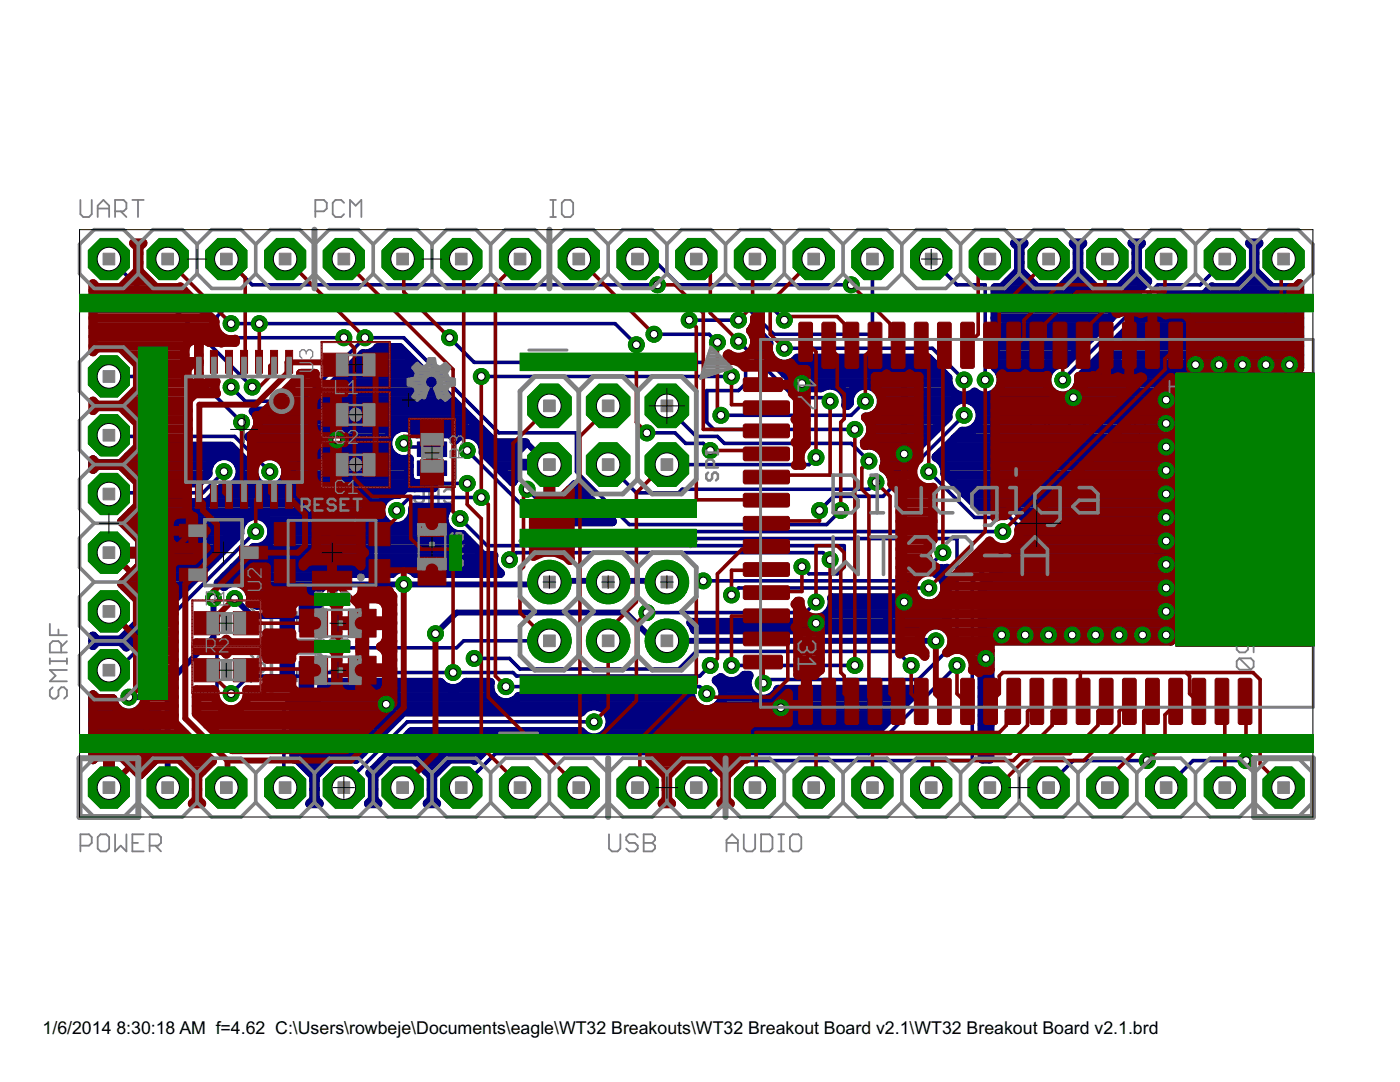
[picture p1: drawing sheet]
<svg xmlns="http://www.w3.org/2000/svg" width="279mm" height="216mm" viewBox="0 0 279 216" stroke-linecap="round" stroke-linejoin="round" font-family="sans-serif">
<defs><g id="words">
<g font-size="4">
<text x="8.5" y="206.4">1/6/2014</text>
<text x="23.2" y="206.4">8:30:18 AM f=4.62 C:\Users\rowbeje\Documents\eagle\WT32 Breakouts\WT32 Breakout Board v2.1\WT32 Breakout Board v2.1.brd</text>
</g>
</g></defs>
<path d="M85 91.5h2.4M86.2 90.4v2.3M240 110.3h4.2M242.1 108.2v4.2M58.1 134.9h2.3M58.1 123.2h2.3M59.2 122v2.4M59.2 133.7v2.4" fill="none" stroke="#000" stroke-width=".2"/>
<g fill="none" stroke="#808080" stroke-width=".49">
<path d="M29.3 74v1.8M29.3 74.9h2.7M31.1 71v1.4l-.4 .4h-.9l-.5-.4v-1.4h2.7M31.1 71.9l.9 .9M31.6 76.9l.4 .4v1l-.4 .4h-.5l-.4-.4v-1l-.5-.4h-.4l-.5 .4v1l.5 .4M29.3 88.6h2.7v1.4l-.4 .4h-1.8l-.5-.4zM29.3 94.5v1.8M29.3 85.7l2.7 1.8M29.3 95.4h2.7M29.3 97.5l2.7 1.8M31.1 82.8v1.3l-.4 .5h-.9l-.5-.5v-1.3h2.7M31.1 83.7l.9 .9"/>
<path d="M32 85.7l-2.7 1.8M32 97.5l-2.7 1.8M82.8 98.1l.4-.5h.9l.5 .5v1.8l-.5 .5h-.9l-.4-.5v-.9h.9M85.7 99h1.8M85.7 97.6v2.8M87.5 97.6v2.8M88.6 98.1l.5-.5h.9l.4 .5v1.8l-.4 .5h-.9l-.5-.5M29.3 100.4h2.7v1.3l-.4 .5h-1.8l-.5-.5zM29.3 112.1h2.7v1.4l-.4 .4h-1.8l-.5-.4zM29.3 118h1.8l.9 .9-.9 .9h-1.8M30.7 107.1v1h.9l.4-.5v-.9l-.4-.4h-1.8l-.5 .4v.9l.5 .5M32 109.2h-2.7l2.7 1.8h-2.7"/>
<path d="M50.1 118.4l.9 .9M29.3 132.7v1.8M29.3 133.6h2.7M29.8 122.7l-.5-.4v-.9l.5-.5h1.8l.4 .5v.9l-.4 .4M29.8 125.7l-.5-.5v-.9l.5-.4h1.8l.4 .4v.9l-.4 .5M29.8 131.6l-.5-.5v-.9l.5-.5h1.8l.4 .5v.9l-.4 .5M31.6 135.6l.4 .5v.9l-.4 .4h-.5l-.4-.4v-.9l-.5-.5h-.4l-.5 .5v.9l.5 .4M50.1 139h2.7v-1.4l-.4-.4h-.9l-.5 .4v1.4M50.1 120.2h2.7v-1.3l-.4-.5h-.9l-.5 .5v1.3M50.1 126.1h2.7v-1.3l-.4-.5h-.9l-.5 .5v1.3M50.1 135.1v1M50.1 135.6h2.7"/>
<path d="M50.5 132.3h1.9l.4 .4v.9l-.4 .5h-1.9l-.4-.5v-.9zM52.8 129.3v1.9h-1.3l.4-.9v-.5l-.4-.5h-1l-.4 .5v.9l.4 .5M52.8 135.1v1M52.8 121.3h-2.7l.9 1-.9 .9h2.7"/>
</g>
<path d="M28.2 71v7.6M28.2 129.6v7.6" fill="none" stroke="#808080" stroke-width=".59"/>
<g fill="none" stroke="#808080" stroke-width=".36">
<path d="M204.2 84.9h2.9M206.4 87.9h1.5M207.1 87.2v2.8l-.7 .8M207.1 82l-1.4-1.4v4.3M208.6 84.2h.7v.7h-.7zM212.2 89.3h-2.9v-.7l.7-.7h1.5l.7 .7v1.4l-.7 .8h-1.5M213.6 90.8v-2.2l.7-.7h2.2v2.9M213.6 81.3l-.7-.7h-1.4l-.8 .7v.7l2.9 2.9h-2.9M215 82l1.5 2.9 1.4-2.9M217.9 90h.8v.8h-.8zM220.1 87.9v3.6l.7 .7h.7M220.1 85.7v.7"/>
<path d="M223.7 81.3l.7-.7h2.2v4.3h-2.2l-.7-.7v-.7l.7-.8-.7-.7zM224.4 82.7h2.2M225.8 89.3h-2.9v-.7l.8-.7h1.4l.7 .7v1.4l-.7 .8h-1.4M227.3 86.4l.7 .8v3.6M227.3 88.6h1.4M228 81.3l.7-.7h2.2v4.3h-2.2l-.7-.7v-.7l.7-.8-.7-.7zM228.7 82.7h2.2M230.1 87.9h.8l1.4 1.4M232.3 87.9v2.9M233.7 88.6l.8-.7h1.4l.7 .7v1.4l-.7 .8h-1.4l-.8-.8zM238.1 87.9h1.4M238.8 87.2v2.8l-.7 .8"/>
<path d="M239.5 81.3l-.7-.7h-1.5l-.7 .7v.7l2.9 2.9h-2.9M240.9 87.9h2.2l.7 .7v1.4l-.7 .8h-2.2M241.7 82.7l-.8 .8v.7l.8 .7h1.4l.7-.7M241.7 82.7h.7M243.8 81.3l-.7-.7h-1.4l-.8 .7v.7l.8 .7M245.3 80.6h2.9M246.7 80.6v4.3M248.2 89.3h-2.9v-.7l.7-.7h1.4l.8 .7v1.4l-.8 .8h-1.4M249.6 87.9h2.2l.7 .7-.7 .7h-1.5l-.7 .7 .7 .8h2.2M249.6 80.6v4.3l1.4-1.4 1.5 1.4v-4.3"/>
</g>
<path d="M82 86.8l.7-.3h7l.5 .1 .4 .4 .2 .8v7.4l-.1 .6-.3 .5-.7 .3h-7l-.7-.3-.4-.8v-7.9zM54.5 119l.5-.4h.6h7.3l.9 .2 .3 .4 .2 .5v6.9l-.3 .8-.8 .4h-7.9l-.6-.2-.4-.4-.1-.6v-6.9zM54.5 130.7l.8-.4h7.9l.8 .4 .3 .7v7l-.3 .7-.8 .4h-7.9l-.8-.4-.3-.7v-7z" fill="none" stroke="#808080" stroke-width=".72"/>
<g fill="none" stroke="#808080" stroke-width=".7">
<path d="M240.6 99.6h3M240.7 99h2.8M230.7 111.5h8M230.7 110.8h7.8M230.7 110.2h7.8M230.7 109.5h7.9M230.7 108.9h8.1M233.1 117.5h4.2M233.3 102.9h3.8M233.3 103.6h17.5M233.5 116.8h5.9M233.7 118.1h2.8"/>
<path d="M233.9 104.2h16.4M233.9 102.3h2.4M234 116.1h5.7M234.4 118.8h1.3M234.4 112.2h4.6M234.4 104.9h15.4M234.5 108.2h4.7M234.6 115.5h5.3M234.6 101.6h.9M234.6 112.8h5M234.7 107.5h5.1M234.9 113.5h5.6"/>
<path d="M234.9 106.9h6M234.9 105.6h14.3M235.1 114.8h5.1M235.2 114.2h5.3M235.3 106.2h13.6M238.8 117.5h.3M239.1 102.9h5.9M240.3 102.3h3.6M240.4 101.6h3.4M240.5 100.9h3.2M240.5 100.3h3.1M243.3 106.9h5.9"/>
<path d="M243.7 114.2h5.3M243.7 113.5h5.6M244 114.8h5.1M244.2 115.5h5.4M244.4 107.5h5.1M244.5 116.1h5.7M244.6 112.8h5M244.8 116.8h5.9M245 108.2a3.6 3.6 0 0 0-5.7-.2 3.6 3.6 0 0 0 1.4 5.6l-1.6 4-1.2-.6-2.9 2.4-2-2 2.4-2.9-.6-1.2-.4-1.2-3.7-.4v-2.8l3.7-.4 .4-1.2 .6-1.2-2.4-2.9 2-2 2.9 2.4 1.2-.6 1.2-.4 .4-3.8h2.8l.4 3.8 1.2 .4 1.2 .6 2.9-2.4 2 2-2.4 2.9 .6 1.2 .4 1.2 3.8 .4v2.8l-3.8 .4-.4 1.2-.6 1.2 2.4 2.9-2 2-2.9-2.4-1.2 .6-1.6-4 1.1-.8M245 108.2a3.6 3.6 0 0 1-.4 4.6M245 108.2h4.7M245.1 117.5h.3"/>
<path d="M245.2 112.2h4.6M245.4 108.9h8.1M245.5 111.5h8.1M245.6 109.5h8M245.6 110.8h8M245.7 110.2h7.9M246.8 117.5h4.3M247.1 102.9h3.8M247.7 118.1h2.8M247.9 102.3h2.4M248.5 118.8h1.3M248.7 101.6h.9"/>
</g>
<g fill="#000080" stroke="#000080" stroke-width=".2">
<path d="M234.6 74.4h27.7v54.5h-27.7z"/>
<path d="M59.7 132h2.9v5.8h-2.9z"/>
<path d="M55.9 132h2.9v5.8h-2.9z"/>
<path d="M59.7 120.2h2.9v5.9h-2.9z"/>
<path d="M55.9 120.2h2.9v5.9h-2.9z"/>
<path d="M83.3 92h5.8v2.9h-5.8z"/>
<path d="M83.3 88.2h5.8v2.9h-5.8z"/>
</g>
<g fill="none" stroke="#000080" stroke-width=".72">
<path d="M21.7 51.7l.5 .2 7.8 7.7h122.3l4.2 4.3M32.7 59.6l17.6 17.6M45.2 51.7l5.1 5.1h80.9M127.2 51.7l.5 .2h2.8l4.9 4.9h34.5M174.1 51.7v15h-19.7l-5.6-5.6h-103.4l-2.1 2.1v4.2h25.3M185.8 51.7l5.2 5.1h5.6v19M244.4 51.7v.2l-4.9 4.9h-8.4l-19 19M21.7 75.1h17.4l9.1 9.2M46.1 77.2l2.8 2.9h11.3l12.6-12.7h7.8l19 19h15.4v7.7l10.6 10.6h39.4l2.8-2.8M46.1 64.6h76.7l4.2 4.2M89.7 67.4l4.9 4.9h54.2v4.2l-1.4 1.4h-6.3v6.4l1.4 1.4h28.1M96.1 75.1h49.9"/>
<path d="M130.5 66.7h11l1.7 1.6M137.5 63.9h9.9M147.4 68.1l11.2 11.3h6.4l.7 .7M156.5 69.5h29.6l6.3 6.3M21.7 86.8l.5 .3h24.6l7 7M44.7 94.1l-4.2 4.2h-18.3l-.5 .3M80.6 88.5l.7 .7h4.9v.4M86.2 93.4v.7l2.3 2.4h4.7M93.2 89.9l17.6 17.6h80.2v20.4l-7.7 7.7h-30.3l-.7 .7M96.1 99.3h-14.4l-2.5 2.6M105.2 97.6l8.4 8.5h86.5M121.4 92.7l5.6 5.6h8.4l.7-.7h37.3l1.4-1.4"/>
<path d="M129.1 86.4h5.6l2.1 2.1h3.6l1.4 1.4M133.1 81l.2 .4 5.7 5.7h4.2l1.4 1.4h25.3l3.5 3.5M162.9 91.3l-1.4 1.4h-28.4M172.7 80.1l-2.8 2.8h-26M185.4 94.1l9.1 9.2h7l1.4 1.4v2.5l-8.9 8.9v35.7h-50.1l-4.9 4.9v.5M192.4 82.9l-16.2 16.1h-9.8l-2.8 2.9M51 106.1l-27.4 27.4h-1.4l-.5 .2M91.8 103.5l5.4 5.4h71.3v4.2l-1.4 1.4h-5.6l-1.5-1.4M101.7 111.7l1.4-1.4h61.2l1.4 1.4M185.4 117.3h-38l-1.4 1.4M188.2 110.3l-5.6 5.6h-42.2M57.3 134.9h-7.7l-3.5 3.5"/>
<path d="M58.1 134.9h2.3M58.1 123.2h2.3M94.6 131.4h7.1l2.1 2.1h31.6l3.6-3.5h40l2.8 2.8M101 137h38.7l1.4 1.4M109.6 127.9h-17.1l-1.4 1.4h-47.8v10.5l1.4 1.4h12v15.5l.2 .5M141.8 132.8l-2.1 2.1h-36.6l-.7-.7h-40.1l-.7 .7h-.4M146 132.8h24.6M162.9 120.1l-2.1 2.1h-31.7M191 132.8l-17.6 17.6h-74.5l-6.8 6.8M118.6 144h-37.3l-12.7 12.7v.5M229 151.8h-14.8l-4.9 4.9v.5M248.7 151.8h-10.6l-5.4 5.4"/>
</g>
<g fill="none" stroke="#000080" stroke-width="1.9">
<path d="M198.6 59.8h26.7M198.6 58h28.6M201.3 56.1h4.3M202.7 48.7h1.4M203.1 54.3h.6M203.3 52.4h.2M203.3 50.6h.2M213 56.1h4.3M214.4 48.7h1.4M214.8 54.3h.7M215 52.4h.3M215 50.6h.3"/>
<path d="M224.7 56.1h4.3M226.2 48.7h1.4M226.5 54.3h.7M226.7 52.4h.3M226.7 50.6h.3M230.9 59.8h28.4M241.2 58h18.1M248.1 56.1h4.4M249.6 48.7h1.4M250 54.3h.6M250.2 52.4h.2M250.2 50.6h.2"/>
<path d="M64.8 78.2h23.8M66.7 76.4h20.1M68.5 74.5h16.4M70.4 72.7h12.7M72.2 70.8h9M150.5 67.2h1.6M151.1 69h2.2M153 70.8h.6M154.8 72.7h1M156.7 74.5h31.6M157.2 72.7h29.3M158.5 76.4h30.7"/>
<path d="M168.4 78.2a3.3 3.3 0 0 0-4.6-.9h-4.3l-8.9-8.8v-1l-.5-1.2-.3-.3 .5-.7 3.1 3.2a3.2 3.2 0 0 0 1.6 3.9 3.2 3.2 0 0 0 4.1-.9h26.2l3.9 3.9a3.2 3.2 0 0 0 1.6 3.3 3.2 3.2 0 0 0 3.7-.4 3.2 3.2 0 0 0 4.7-.4 3.2 3.2 0 0 0-.6-4.6v-15.9h1.3l3.4-3.3v-4.8l-.8-.8h1.8l-.8 .8v4.8l3.4 3.3h4.8l3.3-3.3v-4.8l-.8-.8h1.8l-.7 .8v4.8l3.3 3.3h4.8l3.3-3.3v-4.8l-.7-.8h1.8l-.8 .8v4.8l2 2-16.5 16.5a3.3 3.3 0 0 0-3.7 3.1 3.3 3.3 0 0 0 3.4 3.4 3.3 3.3 0 0 0 3.1-3.7l16.6-16.6h8.4l1.6-1.5 .2 .1h4.7l3.4-3.3v-4.8l-.8-.8h1.8l-.8 .8v4.8l3.4 3.3h4.8l.7-.8v16.9h-25.1l-.5 .5v53.9h-36.2v23.5h-1.5v-34.4l8.9-8.9v-4.3l-2.5-2.5h-7.1l-6.7-6.8a3 3 0 0 0-1.8-3.3l5.2-5.1a3.3 3.3 0 0 0 3.7-3.1 3.3 3.3 0 0 0-3.4-3.4 3.3 3.3 0 0 0-3.1 3.7l-11.5 11.4-.2-.3-1.2-1a3.2 3.2 0 0 0-3.3-4.6l-.5-.5a3.2 3.2 0 0 0 .3-5 3.2 3.2 0 0 0 2.7-5.1M168.4 78.2l.5 1.2-.1 1.5h.3l.4-.4v-1.1l.5-1.2M168.4 78.2h1.6M170 78.2a3.3 3.3 0 0 1 5.5 0M175.5 78.2h14.7M198.6 72.7h12.6M198.6 70.8h15.6M198.6 69h17.5M198.6 67.2h19.3M198.6 65.3h21.2M198.6 63.5h23M198.6 61.6h24.9"/>
<path d="M198.8 78.2h11.1M199.6 74.5h9.5M199.8 76.4h9.1M214.2 78.2h19.5M215.3 76.4h18.4M216.2 74.5h17.5M218 72.7h41.3M219.9 70.8h39.4M221.7 69h37.6M223.6 67.2h35.7M225.4 65.3h33.9M227.3 63.5h32"/>
<path d="M229.1 61.6h30.2M18.6 93h.6M24.3 93h17.4M25.6 91.1h17.9M26.1 94.8h15.1M27.4 89.3h18.8M43.1 98.5h36.6M45.9 91.1h2.1M46.7 96.7h5.1M47.7 93h2.2M47.9 94.8h2.8M50 87.4h27.5"/>
<path d="M51.2 85.6h27.9M51.5 83.8h42.6M51.8 89.3h25.6M55.1 91.1h23.6M55.9 96.7h30M56.9 93h24.7M57 94.8h24.6M61.1 81.9h31.2M63 80.1h27.4M82 85.6h14M90.7 87.4h.4M95.4 87.4h2.4"/>
<path d="M96.5 89.3a3.2 3.2 0 0 0-2.4-2.6 3.2 3.2 0 0 0-3.3 1.1v-.3l-1-1h-6.6a3.3 3.3 0 0 0-4.3-.8 3.3 3.3 0 0 0-1.3 4.1 3.3 3.3 0 0 0 4 1.7v4.1l1 .9h3.2l.8 .8h-5.7l-1.3 1.3a3.3 3.3 0 0 0-3.7 3.1 3.3 3.3 0 0 0 3.4 3.4 3.3 3.3 0 0 0 3.1-3.6l.2-.2h6.9a3.2 3.2 0 0 0-.6 3.7 3.2 3.2 0 0 0 3.3 1.7l4.2 4.2h2.1a3.1 3.1 0 0 0 1.3 3.5h-16.9a3.1 3.1 0 0 0-4.6 0h-11.3l-4.2 4.2h-7.6l-1 1v1.1h-2.9l-1.3-1.2v-.7M96.5 89.3v1l5.8 5.9 .2-.4 .7-.7v-2.2M96.5 89.3h7.4M97.3 91.1h5.9M99.1 93l10.8-.1v6.2h2.4l2.5-2.4 7.4 7.4h-7.8l-5-5.1v-6.5h-6.2v-2.5l1.7-1.6h-6.2l-18.9-19h-4.4l-.7 .7-1.2 .5h-1.1l-11.4 11.4h-10.4a3.1 3.1 0 0 1-.9 5.1l3.7 3.8a3.3 3.3 0 0 1 3.7 3.1 3.3 3.3 0 0 1-3.4 3.4 3.3 3.3 0 0 1-3.1-3.7l-4.6-4.6h-18.5v.1l-3.4 3.4h-4.8l-.7-.8v1.8l.7-.8h4.8l3.4 3.4v.1h12.2l1.8-1.8a3.3 3.3 0 0 1 3.1-3.7 3.3 3.3 0 0 1 3.4 3.4 3.3 3.3 0 0 1-3.7 3.1l-3 3M101 94.8h2.2M109.4 98.5h.5M109.4 96.7h.5M109.4 94.8h.5M113 98.5h3.6M168.9 80.1h.6M173.2 83.8h15.5"/>
<path d="M173.4 87.4h11.6M173.8 85.6h13M175.3 89.3h7.9M175.4 81.9h13.9M175.9 80.1h14.8M176.5 93h3M176.5 91.1h4.8M186.9 91.1h46.8M188.4 93h45.3M188.8 89.3h44.9M188.9 94.8h44.8M190.6 87.4h43.1"/>
<path d="M190.7 96.7h43M192.6 98.5h41.1M194.1 80.1h39.6M194.2 85.6h39.5M195.5 81.9h38.2M195.5 83.8h38.2M24.4 104h24.1M24.8 116.9h12.5M25.7 115.1h13.5M26.1 105.9h21.7M26.2 102.2h49.7M26.6 118.8h8.9"/>
<path d="M27.6 113.2h13.4M27.9 107.7v2.3h-5.9v.5h5.9v2.4l-3.6 3.6 3.2 3.1v4.8l-3.4 3.3h-4.8l-.7-.7v1.8l.7-.8M27.9 111.4h15M27.9 109.6h16.8M27.9 107.7h18.7M44.7 116.9h.1M44.8 115.1h21.5M46.7 113.2h52.1M48.5 111.4h49.9M48.9 116.9h15.6M50 118.8a3.2 3.2 0 0 0-5.3-1.8l-.3-.3-.8-.3 7-7.1a3.3 3.3 0 0 0 3.7-3.1 3.3 3.3 0 0 0-3.4-3.4 3.3 3.3 0 0 0-3.1 3.7l-22.6 22.6-1.1-1.1M50 118.8h5"/>
<path d="M50.4 109.6h44.7M53.6 104h23.2M53.8 107.7h39.4M54.3 105.9h35.4M76.3 100.4l-48.8-.1v.6l-3.2 3.2 3.6 3.6M81.5 104h7.1M82.4 102.2h6.5M110.7 100.4h7.7M112.6 102.2h7.7M114.4 104h7.8M187.7 115.1h1.3M188.3 118.8h.7"/>
<path d="M188.6 116.9h.4M194.4 100.4h39.3M196 118.8h37.7M196.1 116.9h37.6M197.9 115.1h35.8M199.7 113.2h34M201.6 111.4h32.1M203.3 102.2h30.4M203.4 109.6h30.3M204.9 107.7h28.8M204.9 105.9h28.8M204.9 104h28.8"/>
<path d="M18.6 138.7l.7 .8h3.2a3.2 3.2 0 0 0 2.2 2.7 3.2 3.2 0 0 0 3.3-.8h3.2v10h-.1l-3.2 3.2-3.6-3.6h-2.3v5.9h-.5v-5.9h-2.3l-.6 .6zM18.6 128h7.7M18.6 139.1h.3M25.7 126.2h2.4M27.5 124.3h2.5M27.5 122.5h4.3M27.5 120.6h6.2M51.2 120.6h3M63.7 139.1h34.8M64.2 137.2h25.1M91.5 137.2h6.2M103.5 139.1h34.3"/>
<path d="M137.8 139.1l-34.3-.1a3.2 3.2 0 0 1-4 1 3.2 3.2 0 0 1-1.7-3.8h-4.8a3.2 3.2 0 0 1-5.1 0h-23.7v2.3l-.9 1h-5.6l1 .9v11h.6l3.4 3.4v4.8l-.9 .7h1.9l-.8-.7v-4.8l3.4-3.4 4.7 .1 9.5-9.5h35.5a3.3 3.3 0 0 1 4.8-.4 3.3 3.3 0 0 1 0 4.8 3.3 3.3 0 0 1-4.8-.4h-33.9l-8.2 8.3 .5 .5v4.8l-.8 .7h1.8l-.8-.7v-4.8l3.4-3.4h4.7l3.4 3.4v4.8l-.8 .7h1.8l-.8-.7v-4.8l3.4-3.4h4.7l.3 .3 3.3-3.3h74.6l10.8-10.8h-28.1a3.2 3.2 0 0 1-4.4 1.7 3.2 3.2 0 0 1-1.4-4.5h-1a3.1 3.1 0 0 1-4.6 .4l-.3 .3-.6 .3 .8 .8 .5 1.2v1.3M137.8 139.1a3.3 3.3 0 0 0 3.3 2.6 3.3 3.3 0 0 0 3.2-2.6M137.9 124.2h23.7l.9-.8a3.2 3.2 0 0 0 3.5-4.1h16.8a3.3 3.3 0 0 0 5.1 .1 3.3 3.3 0 0 0-1.1-5l1-.9 1.2-.1v12.1a3.1 3.1 0 0 0-4.6 .1h-45.8l-.4-1.1zM138 124.3h51M143.7 135.4h.3M144.1 137.2h5.1M144.3 139.1h6.2M148 135.4h1.2M154.1 139.1h27.8M165.1 122.5h23.9M166.1 120.6h22.9M196 128h1.5"/>
<path d="M196 139.1h1.5M196 137.2h1.5M196 135.4h1.5M196 133.5h1.5M196 131.7h1.5M196 129.8h1.5M196 126.2h37.7M196 124.3h37.7M196 122.5h37.7M196 120.6h37.7M18.6 150.1h12.6M18.6 148.3h12.6"/>
<path d="M18.6 146.4h12.6M18.6 144.6h12.6M18.6 142.7h12.6M18.6 140.9h4.4M21.5 155.7h.5M21.5 153.8h.5M21.5 152h.5M25.3 152h5.2M27.2 153.8h1.5M58.7 150.1h13.7M58.7 148.3h15.5M58.7 146.4h17.4"/>
<path d="M58.7 144.6h19.2M58.7 142.7h21.1M58.7 140.9h59M59.8 152h5.9M61.7 153.8h2.2M62.7 159.3h.2M62.7 157.5h.2M62.7 155.7h.2M74.3 153.8h1.3M74.4 159.3h.2M74.4 157.5h.2M74.4 155.7h.2"/>
<path d="M76.2 152h1.2M78 150.1h18.3M79.9 148.3h92.8M81.7 146.4h34.7M83.3 152h5.8M85.1 153.8h2.2M86.1 159.3h.2M86.1 157.5h.2M86.1 155.7h.2M119.4 140.9h19.6M120.7 146.4h53.8M121.5 142.7h56.7"/>
<path d="M121.8 144.6h54.6M143.1 140.9h37M196 150.1h1.5M196 148.3h1.5M196 146.4h1.5M196 144.6h1.5M196 142.7h1.5M196 140.9h1.5"/>
</g>
<g fill="none" stroke="#000080" stroke-width="1.2">
<path d="M160 76.5h28.9l2.8 2.9h22.5M180.4 76.5v14.1M65.4 86.7l1.8-1.7h25.3l3.6 3.5h9.1l4.2 4.2h.2M65.4 86.7l-23.5 23.6h-20.2M65.4 86.7l1.1 1.1h.7M42.6 119.4v7.8l-9.1 9.1v20.9M46.8 119.4l3.5 3.5h6.4l.6 .3M121.4 115.9v.2M133.1 116.1l-.5-.2h-22.5l-.5 .2-.2 .5h-41.5l-6.3 6.3-.4 .3M25.7 139.1h7.8M86.9 126.4l4.2-4.2h33.8l5.6 5.7h56.3M180.4 120.1l-4.2 4.3h-13.3"/>
<path d="M77.1 140.5h42.2l1.4 1.4h34.4l.7-.7"/>
</g>
<circle cx="256.2" cy="157.2" r="4.4" fill="#008000" stroke="#008000" stroke-width=".2"/>
<circle cx="256.2" cy="157.2" r="2.35" fill="#fff" stroke="#000" stroke-width=".2"/>
<circle cx="244.4" cy="157.2" r="4.4" fill="#008000" stroke="#008000" stroke-width=".2"/>
<circle cx="244.4" cy="157.2" r="2.35" fill="#fff" stroke="#000" stroke-width=".2"/>
<circle cx="232.7" cy="157.2" r="4.4" fill="#008000" stroke="#008000" stroke-width=".2"/>
<circle cx="232.7" cy="157.2" r="2.35" fill="#fff" stroke="#000" stroke-width=".2"/>
<circle cx="221" cy="157.2" r="4.4" fill="#008000" stroke="#008000" stroke-width=".2"/>
<circle cx="221" cy="157.2" r="2.35" fill="#fff" stroke="#000" stroke-width=".2"/>
<circle cx="209.3" cy="157.2" r="4.4" fill="#008000" stroke="#008000" stroke-width=".2"/>
<circle cx="209.3" cy="157.2" r="2.35" fill="#fff" stroke="#000" stroke-width=".2"/>
<circle cx="197.5" cy="157.2" r="4.4" fill="#008000" stroke="#008000" stroke-width=".2"/>
<circle cx="197.5" cy="157.2" r="2.35" fill="#fff" stroke="#000" stroke-width=".2"/>
<circle cx="185.8" cy="157.2" r="4.4" fill="#008000" stroke="#008000" stroke-width=".2"/>
<circle cx="185.8" cy="157.2" r="2.35" fill="#fff" stroke="#000" stroke-width=".2"/>
<circle cx="174.1" cy="157.2" r="4.4" fill="#008000" stroke="#008000" stroke-width=".2"/>
<circle cx="174.1" cy="157.2" r="2.35" fill="#fff" stroke="#000" stroke-width=".2"/>
<circle cx="162.4" cy="157.2" r="4.4" fill="#008000" stroke="#008000" stroke-width=".2"/>
<circle cx="162.4" cy="157.2" r="2.35" fill="#fff" stroke="#000" stroke-width=".2"/>
<circle cx="150.7" cy="157.2" r="4.4" fill="#008000" stroke="#008000" stroke-width=".2"/>
<circle cx="150.7" cy="157.2" r="2.35" fill="#fff" stroke="#000" stroke-width=".2"/>
<circle cx="68.6" cy="51.7" r="4.4" fill="#008000" stroke="#008000" stroke-width=".2"/>
<circle cx="68.6" cy="51.7" r="2.35" fill="#fff" stroke="#000" stroke-width=".2"/>
<circle cx="80.3" cy="51.7" r="4.4" fill="#008000" stroke="#008000" stroke-width=".2"/>
<circle cx="80.3" cy="51.7" r="2.35" fill="#fff" stroke="#000" stroke-width=".2"/>
<circle cx="92.1" cy="51.7" r="4.4" fill="#008000" stroke="#008000" stroke-width=".2"/>
<circle cx="92.1" cy="51.7" r="2.35" fill="#fff" stroke="#000" stroke-width=".2"/>
<circle cx="103.8" cy="51.7" r="4.4" fill="#008000" stroke="#008000" stroke-width=".2"/>
<circle cx="103.8" cy="51.7" r="2.35" fill="#fff" stroke="#000" stroke-width=".2"/>
<circle cx="21.7" cy="51.7" r="4.4" fill="#008000" stroke="#008000" stroke-width=".2"/>
<circle cx="21.7" cy="51.7" r="2.35" fill="#fff" stroke="#000" stroke-width=".2"/>
<circle cx="33.5" cy="51.7" r="4.4" fill="#008000" stroke="#008000" stroke-width=".2"/>
<circle cx="33.5" cy="51.7" r="2.35" fill="#fff" stroke="#000" stroke-width=".2"/>
<circle cx="45.2" cy="51.7" r="4.4" fill="#008000" stroke="#008000" stroke-width=".2"/>
<circle cx="45.2" cy="51.7" r="2.35" fill="#fff" stroke="#000" stroke-width=".2"/>
<circle cx="56.9" cy="51.7" r="4.4" fill="#008000" stroke="#008000" stroke-width=".2"/>
<circle cx="56.9" cy="51.7" r="2.35" fill="#fff" stroke="#000" stroke-width=".2"/>
<circle cx="133.1" cy="81" r="4.7" fill="#008000" stroke="#008000" stroke-width=".2"/>
<circle cx="133.1" cy="81" r="2.35" fill="#fff" stroke="#000" stroke-width=".2"/>
<circle cx="133.1" cy="92.7" r="4.7" fill="#008000" stroke="#008000" stroke-width=".2"/>
<circle cx="133.1" cy="92.7" r="2.35" fill="#fff" stroke="#000" stroke-width=".2"/>
<circle cx="121.4" cy="81" r="4.7" fill="#008000" stroke="#008000" stroke-width=".2"/>
<circle cx="121.4" cy="81" r="2.35" fill="#fff" stroke="#000" stroke-width=".2"/>
<circle cx="121.4" cy="92.7" r="4.7" fill="#008000" stroke="#008000" stroke-width=".2"/>
<circle cx="121.4" cy="92.7" r="2.35" fill="#fff" stroke="#000" stroke-width=".2"/>
<circle cx="109.6" cy="81" r="4.7" fill="#008000" stroke="#008000" stroke-width=".2"/>
<circle cx="109.6" cy="81" r="2.35" fill="#fff" stroke="#000" stroke-width=".2"/>
<circle cx="109.6" cy="92.7" r="4.7" fill="#008000" stroke="#008000" stroke-width=".2"/>
<circle cx="109.6" cy="92.7" r="2.35" fill="#fff" stroke="#000" stroke-width=".2"/>
<circle cx="256.2" cy="51.7" r="4.4" fill="#008000" stroke="#008000" stroke-width=".2"/>
<circle cx="256.2" cy="51.7" r="2.35" fill="#fff" stroke="#000" stroke-width=".2"/>
<circle cx="244.4" cy="51.7" r="4.4" fill="#008000" stroke="#008000" stroke-width=".2"/>
<circle cx="244.4" cy="51.7" r="2.35" fill="#fff" stroke="#000" stroke-width=".2"/>
<circle cx="232.7" cy="51.7" r="4.4" fill="#008000" stroke="#008000" stroke-width=".2"/>
<circle cx="232.7" cy="51.7" r="2.35" fill="#fff" stroke="#000" stroke-width=".2"/>
<circle cx="221" cy="51.7" r="4.4" fill="#008000" stroke="#008000" stroke-width=".2"/>
<circle cx="221" cy="51.7" r="2.35" fill="#fff" stroke="#000" stroke-width=".2"/>
<circle cx="209.3" cy="51.7" r="4.4" fill="#008000" stroke="#008000" stroke-width=".2"/>
<circle cx="209.3" cy="51.7" r="2.35" fill="#fff" stroke="#000" stroke-width=".2"/>
<circle cx="197.5" cy="51.7" r="4.4" fill="#008000" stroke="#008000" stroke-width=".2"/>
<circle cx="197.5" cy="51.7" r="2.35" fill="#fff" stroke="#000" stroke-width=".2"/>
<circle cx="185.8" cy="51.7" r="4.4" fill="#008000" stroke="#008000" stroke-width=".2"/>
<circle cx="185.8" cy="51.7" r="2.35" fill="#fff" stroke="#000" stroke-width=".2"/>
<circle cx="174.1" cy="51.7" r="4.4" fill="#008000" stroke="#008000" stroke-width=".2"/>
<circle cx="174.1" cy="51.7" r="2.35" fill="#fff" stroke="#000" stroke-width=".2"/>
<circle cx="162.4" cy="51.7" r="4.4" fill="#008000" stroke="#008000" stroke-width=".2"/>
<circle cx="162.4" cy="51.7" r="2.35" fill="#fff" stroke="#000" stroke-width=".2"/>
<circle cx="150.7" cy="51.7" r="4.4" fill="#008000" stroke="#008000" stroke-width=".2"/>
<circle cx="150.7" cy="51.7" r="2.35" fill="#fff" stroke="#000" stroke-width=".2"/>
<circle cx="139" cy="51.7" r="4.4" fill="#008000" stroke="#008000" stroke-width=".2"/>
<circle cx="139" cy="51.7" r="2.35" fill="#fff" stroke="#000" stroke-width=".2"/>
<circle cx="127.2" cy="51.7" r="4.4" fill="#008000" stroke="#008000" stroke-width=".2"/>
<circle cx="127.2" cy="51.7" r="2.35" fill="#fff" stroke="#000" stroke-width=".2"/>
<circle cx="115.5" cy="51.7" r="4.4" fill="#008000" stroke="#008000" stroke-width=".2"/>
<circle cx="115.5" cy="51.7" r="2.35" fill="#fff" stroke="#000" stroke-width=".2"/>
<circle cx="127.2" cy="157.2" r="4.4" fill="#008000" stroke="#008000" stroke-width=".2"/>
<circle cx="127.2" cy="157.2" r="2.35" fill="#fff" stroke="#000" stroke-width=".2"/>
<circle cx="139" cy="157.2" r="4.4" fill="#008000" stroke="#008000" stroke-width=".2"/>
<circle cx="139" cy="157.2" r="2.35" fill="#fff" stroke="#000" stroke-width=".2"/>
<circle cx="21.7" cy="75.1" r="4.4" fill="#008000" stroke="#008000" stroke-width=".2"/>
<circle cx="21.7" cy="75.1" r="2.35" fill="#fff" stroke="#000" stroke-width=".2"/>
<circle cx="21.7" cy="86.8" r="4.4" fill="#008000" stroke="#008000" stroke-width=".2"/>
<circle cx="21.7" cy="86.8" r="2.35" fill="#fff" stroke="#000" stroke-width=".2"/>
<circle cx="21.7" cy="98.6" r="4.4" fill="#008000" stroke="#008000" stroke-width=".2"/>
<circle cx="21.7" cy="98.6" r="2.35" fill="#fff" stroke="#000" stroke-width=".2"/>
<circle cx="21.7" cy="110.3" r="4.4" fill="#008000" stroke="#008000" stroke-width=".2"/>
<circle cx="21.7" cy="110.3" r="2.35" fill="#fff" stroke="#000" stroke-width=".2"/>
<circle cx="21.7" cy="122" r="4.4" fill="#008000" stroke="#008000" stroke-width=".2"/>
<circle cx="21.7" cy="122" r="2.35" fill="#fff" stroke="#000" stroke-width=".2"/>
<circle cx="21.7" cy="133.7" r="4.4" fill="#008000" stroke="#008000" stroke-width=".2"/>
<circle cx="21.7" cy="133.7" r="2.35" fill="#fff" stroke="#000" stroke-width=".2"/>
<circle cx="109.6" cy="116.1" r="4.3" fill="#008000" stroke="#008000" stroke-width=".2"/>
<circle cx="109.6" cy="116.1" r="2.35" fill="#fff" stroke="#000" stroke-width=".2"/>
<circle cx="109.6" cy="127.9" r="4.3" fill="#008000" stroke="#008000" stroke-width=".2"/>
<circle cx="109.6" cy="127.9" r="2.35" fill="#fff" stroke="#000" stroke-width=".2"/>
<circle cx="121.4" cy="116.1" r="4.3" fill="#008000" stroke="#008000" stroke-width=".2"/>
<circle cx="121.4" cy="116.1" r="2.35" fill="#fff" stroke="#000" stroke-width=".2"/>
<circle cx="121.4" cy="127.9" r="4.3" fill="#008000" stroke="#008000" stroke-width=".2"/>
<circle cx="121.4" cy="127.9" r="2.35" fill="#fff" stroke="#000" stroke-width=".2"/>
<circle cx="133.1" cy="116.1" r="4.3" fill="#008000" stroke="#008000" stroke-width=".2"/>
<circle cx="133.1" cy="116.1" r="2.35" fill="#fff" stroke="#000" stroke-width=".2"/>
<circle cx="133.1" cy="127.9" r="4.3" fill="#008000" stroke="#008000" stroke-width=".2"/>
<circle cx="133.1" cy="127.9" r="2.35" fill="#fff" stroke="#000" stroke-width=".2"/>
<circle cx="21.7" cy="157.2" r="4.4" fill="#008000" stroke="#008000" stroke-width=".2"/>
<circle cx="21.7" cy="157.2" r="2.35" fill="#fff" stroke="#000" stroke-width=".2"/>
<circle cx="33.5" cy="157.2" r="4.4" fill="#008000" stroke="#008000" stroke-width=".2"/>
<circle cx="33.5" cy="157.2" r="2.35" fill="#fff" stroke="#000" stroke-width=".2"/>
<circle cx="45.2" cy="157.2" r="4.4" fill="#008000" stroke="#008000" stroke-width=".2"/>
<circle cx="45.2" cy="157.2" r="2.35" fill="#fff" stroke="#000" stroke-width=".2"/>
<circle cx="56.9" cy="157.2" r="4.4" fill="#008000" stroke="#008000" stroke-width=".2"/>
<circle cx="56.9" cy="157.2" r="2.35" fill="#fff" stroke="#000" stroke-width=".2"/>
<circle cx="68.6" cy="157.2" r="4.4" fill="#008000" stroke="#008000" stroke-width=".2"/>
<circle cx="68.6" cy="157.2" r="2.35" fill="#fff" stroke="#000" stroke-width=".2"/>
<circle cx="80.3" cy="157.2" r="4.4" fill="#008000" stroke="#008000" stroke-width=".2"/>
<circle cx="80.3" cy="157.2" r="2.35" fill="#fff" stroke="#000" stroke-width=".2"/>
<circle cx="92.1" cy="157.2" r="4.4" fill="#008000" stroke="#008000" stroke-width=".2"/>
<circle cx="92.1" cy="157.2" r="2.35" fill="#fff" stroke="#000" stroke-width=".2"/>
<circle cx="103.8" cy="157.2" r="4.4" fill="#008000" stroke="#008000" stroke-width=".2"/>
<circle cx="103.8" cy="157.2" r="2.35" fill="#fff" stroke="#000" stroke-width=".2"/>
<circle cx="115.5" cy="157.2" r="4.4" fill="#008000" stroke="#008000" stroke-width=".2"/>
<circle cx="115.5" cy="157.2" r="2.35" fill="#fff" stroke="#000" stroke-width=".2"/>
<circle cx="141.8" cy="132.8" r="1.59" fill="#008000" stroke="#008000" stroke-width=".2"/>
<circle cx="141.8" cy="132.8" r=".76" fill="#fff" stroke="#000" stroke-width=".2"/>
<circle cx="68.6" cy="67.4" r="1.59" fill="#008000" stroke="#008000" stroke-width=".2"/>
<circle cx="68.6" cy="67.4" r=".76" fill="#fff" stroke="#000" stroke-width=".2"/>
<circle cx="90.4" cy="134.2" r="1.59" fill="#008000" stroke="#008000" stroke-width=".2"/>
<circle cx="90.4" cy="134.2" r=".76" fill="#fff" stroke="#000" stroke-width=".2"/>
<circle cx="79.2" cy="101.9" r="1.59" fill="#008000" stroke="#008000" stroke-width=".2"/>
<circle cx="79.2" cy="101.9" r=".76" fill="#fff" stroke="#000" stroke-width=".2"/>
<circle cx="96.1" cy="99.3" r="1.59" fill="#008000" stroke="#008000" stroke-width=".2"/>
<circle cx="96.1" cy="99.3" r=".76" fill="#fff" stroke="#000" stroke-width=".2"/>
<circle cx="146" cy="75.1" r="1.59" fill="#008000" stroke="#008000" stroke-width=".2"/>
<circle cx="146" cy="75.1" r=".76" fill="#fff" stroke="#000" stroke-width=".2"/>
<circle cx="96.1" cy="75.1" r="1.59" fill="#008000" stroke="#008000" stroke-width=".2"/>
<circle cx="96.1" cy="75.1" r=".76" fill="#fff" stroke="#000" stroke-width=".2"/>
<circle cx="160" cy="76.5" r="1.59" fill="#008000" stroke="#008000" stroke-width=".2"/>
<circle cx="160" cy="76.5" r=".76" fill="#fff" stroke="#000" stroke-width=".2"/>
<circle cx="214.2" cy="79.4" r="1.59" fill="#008000" stroke="#008000" stroke-width=".2"/>
<circle cx="214.2" cy="79.4" r=".76" fill="#fff" stroke="#000" stroke-width=".2"/>
<circle cx="155.8" cy="141.2" r="1.59" fill="#008000" stroke="#008000" stroke-width=".2"/>
<circle cx="155.8" cy="141.2" r=".76" fill="#fff" stroke="#000" stroke-width=".2"/>
<circle cx="77.1" cy="140.5" r="1.59" fill="#008000" stroke="#008000" stroke-width=".2"/>
<circle cx="77.1" cy="140.5" r=".76" fill="#fff" stroke="#000" stroke-width=".2"/>
<circle cx="180.4" cy="90.6" r="1.59" fill="#008000" stroke="#008000" stroke-width=".2"/>
<circle cx="180.4" cy="90.6" r=".76" fill="#fff" stroke="#000" stroke-width=".2"/>
<circle cx="180.4" cy="120.1" r="1.59" fill="#008000" stroke="#008000" stroke-width=".2"/>
<circle cx="180.4" cy="120.1" r=".76" fill="#fff" stroke="#000" stroke-width=".2"/>
<circle cx="162.9" cy="124.4" r="1.59" fill="#008000" stroke="#008000" stroke-width=".2"/>
<circle cx="162.9" cy="124.4" r=".76" fill="#fff" stroke="#000" stroke-width=".2"/>
<circle cx="67.2" cy="87.8" r="1.59" fill="#008000" stroke="#008000" stroke-width=".2"/>
<circle cx="67.2" cy="87.8" r=".76" fill="#fff" stroke="#000" stroke-width=".2"/>
<circle cx="232.7" cy="126.7" r="1.59" fill="#008000" stroke="#008000" stroke-width=".2"/>
<circle cx="232.7" cy="126.7" r=".76" fill="#fff" stroke="#000" stroke-width=".2"/>
<circle cx="232.7" cy="122" r="1.59" fill="#008000" stroke="#008000" stroke-width=".2"/>
<circle cx="232.7" cy="122" r=".76" fill="#fff" stroke="#000" stroke-width=".2"/>
<circle cx="232.7" cy="117.3" r="1.59" fill="#008000" stroke="#008000" stroke-width=".2"/>
<circle cx="232.7" cy="117.3" r=".76" fill="#fff" stroke="#000" stroke-width=".2"/>
<circle cx="232.7" cy="112.6" r="1.59" fill="#008000" stroke="#008000" stroke-width=".2"/>
<circle cx="232.7" cy="112.6" r=".76" fill="#fff" stroke="#000" stroke-width=".2"/>
<circle cx="232.7" cy="108" r="1.59" fill="#008000" stroke="#008000" stroke-width=".2"/>
<circle cx="232.7" cy="108" r=".76" fill="#fff" stroke="#000" stroke-width=".2"/>
<circle cx="232.7" cy="103.3" r="1.59" fill="#008000" stroke="#008000" stroke-width=".2"/>
<circle cx="232.7" cy="103.3" r=".76" fill="#fff" stroke="#000" stroke-width=".2"/>
<circle cx="232.7" cy="98.6" r="1.59" fill="#008000" stroke="#008000" stroke-width=".2"/>
<circle cx="232.7" cy="98.6" r=".76" fill="#fff" stroke="#000" stroke-width=".2"/>
<circle cx="232.7" cy="93.9" r="1.59" fill="#008000" stroke="#008000" stroke-width=".2"/>
<circle cx="232.7" cy="93.9" r=".76" fill="#fff" stroke="#000" stroke-width=".2"/>
<circle cx="232.7" cy="89.2" r="1.59" fill="#008000" stroke="#008000" stroke-width=".2"/>
<circle cx="232.7" cy="89.2" r=".76" fill="#fff" stroke="#000" stroke-width=".2"/>
<circle cx="232.7" cy="84.5" r="1.59" fill="#008000" stroke="#008000" stroke-width=".2"/>
<circle cx="232.7" cy="84.5" r=".76" fill="#fff" stroke="#000" stroke-width=".2"/>
<circle cx="228" cy="126.7" r="1.59" fill="#008000" stroke="#008000" stroke-width=".2"/>
<circle cx="228" cy="126.7" r=".76" fill="#fff" stroke="#000" stroke-width=".2"/>
<circle cx="223.4" cy="126.7" r="1.59" fill="#008000" stroke="#008000" stroke-width=".2"/>
<circle cx="223.4" cy="126.7" r=".76" fill="#fff" stroke="#000" stroke-width=".2"/>
<circle cx="218.7" cy="126.7" r="1.59" fill="#008000" stroke="#008000" stroke-width=".2"/>
<circle cx="218.7" cy="126.7" r=".76" fill="#fff" stroke="#000" stroke-width=".2"/>
<circle cx="214" cy="126.7" r="1.59" fill="#008000" stroke="#008000" stroke-width=".2"/>
<circle cx="214" cy="126.7" r=".76" fill="#fff" stroke="#000" stroke-width=".2"/>
<circle cx="209.3" cy="126.7" r="1.59" fill="#008000" stroke="#008000" stroke-width=".2"/>
<circle cx="209.3" cy="126.7" r=".76" fill="#fff" stroke="#000" stroke-width=".2"/>
<circle cx="204.6" cy="126.7" r="1.59" fill="#008000" stroke="#008000" stroke-width=".2"/>
<circle cx="204.6" cy="126.7" r=".76" fill="#fff" stroke="#000" stroke-width=".2"/>
<circle cx="199.9" cy="126.7" r="1.59" fill="#008000" stroke="#008000" stroke-width=".2"/>
<circle cx="199.9" cy="126.7" r=".76" fill="#fff" stroke="#000" stroke-width=".2"/>
<circle cx="196.7" cy="131.4" r="1.59" fill="#008000" stroke="#008000" stroke-width=".2"/>
<circle cx="196.7" cy="131.4" r=".76" fill="#fff" stroke="#000" stroke-width=".2"/>
<circle cx="232.7" cy="79.8" r="1.59" fill="#008000" stroke="#008000" stroke-width=".2"/>
<circle cx="232.7" cy="79.8" r=".76" fill="#fff" stroke="#000" stroke-width=".2"/>
<circle cx="238.6" cy="72.8" r="1.59" fill="#008000" stroke="#008000" stroke-width=".2"/>
<circle cx="238.6" cy="72.8" r=".76" fill="#fff" stroke="#000" stroke-width=".2"/>
<circle cx="243.3" cy="72.8" r="1.59" fill="#008000" stroke="#008000" stroke-width=".2"/>
<circle cx="243.3" cy="72.8" r=".76" fill="#fff" stroke="#000" stroke-width=".2"/>
<circle cx="248" cy="72.8" r="1.59" fill="#008000" stroke="#008000" stroke-width=".2"/>
<circle cx="248" cy="72.8" r=".76" fill="#fff" stroke="#000" stroke-width=".2"/>
<circle cx="252.6" cy="72.8" r="1.59" fill="#008000" stroke="#008000" stroke-width=".2"/>
<circle cx="252.6" cy="72.8" r=".76" fill="#fff" stroke="#000" stroke-width=".2"/>
<circle cx="257.3" cy="72.8" r="1.59" fill="#008000" stroke="#008000" stroke-width=".2"/>
<circle cx="257.3" cy="72.8" r=".76" fill="#fff" stroke="#000" stroke-width=".2"/>
<circle cx="80.6" cy="116.6" r="1.59" fill="#008000" stroke="#008000" stroke-width=".2"/>
<circle cx="80.6" cy="116.6" r=".76" fill="#fff" stroke="#000" stroke-width=".2"/>
<circle cx="42.6" cy="119.4" r="1.59" fill="#008000" stroke="#008000" stroke-width=".2"/>
<circle cx="42.6" cy="119.4" r=".76" fill="#fff" stroke="#000" stroke-width=".2"/>
<circle cx="25.7" cy="139.1" r="1.59" fill="#008000" stroke="#008000" stroke-width=".2"/>
<circle cx="25.7" cy="139.1" r=".76" fill="#fff" stroke="#000" stroke-width=".2"/>
<circle cx="46.8" cy="119.4" r="1.59" fill="#008000" stroke="#008000" stroke-width=".2"/>
<circle cx="46.8" cy="119.4" r=".76" fill="#fff" stroke="#000" stroke-width=".2"/>
<circle cx="46.1" cy="138.4" r="1.59" fill="#008000" stroke="#008000" stroke-width=".2"/>
<circle cx="46.1" cy="138.4" r=".76" fill="#fff" stroke="#000" stroke-width=".2"/>
<circle cx="44.7" cy="94.1" r="1.59" fill="#008000" stroke="#008000" stroke-width=".2"/>
<circle cx="44.7" cy="94.1" r=".76" fill="#fff" stroke="#000" stroke-width=".2"/>
<circle cx="48.2" cy="84.3" r="1.59" fill="#008000" stroke="#008000" stroke-width=".2"/>
<circle cx="48.2" cy="84.3" r=".76" fill="#fff" stroke="#000" stroke-width=".2"/>
<circle cx="53.8" cy="94.1" r="1.59" fill="#008000" stroke="#008000" stroke-width=".2"/>
<circle cx="53.8" cy="94.1" r=".76" fill="#fff" stroke="#000" stroke-width=".2"/>
<circle cx="51" cy="106.1" r="1.59" fill="#008000" stroke="#008000" stroke-width=".2"/>
<circle cx="51" cy="106.1" r=".76" fill="#fff" stroke="#000" stroke-width=".2"/>
<circle cx="162.9" cy="91.3" r="1.59" fill="#008000" stroke="#008000" stroke-width=".2"/>
<circle cx="162.9" cy="91.3" r=".76" fill="#fff" stroke="#000" stroke-width=".2"/>
<circle cx="118.6" cy="144" r="1.59" fill="#008000" stroke="#008000" stroke-width=".2"/>
<circle cx="118.6" cy="144" r=".76" fill="#fff" stroke="#000" stroke-width=".2"/>
<circle cx="186.8" cy="127.9" r="1.59" fill="#008000" stroke="#008000" stroke-width=".2"/>
<circle cx="186.8" cy="127.9" r=".76" fill="#fff" stroke="#000" stroke-width=".2"/>
<circle cx="86.9" cy="126.4" r="1.59" fill="#008000" stroke="#008000" stroke-width=".2"/>
<circle cx="86.9" cy="126.4" r=".76" fill="#fff" stroke="#000" stroke-width=".2"/>
<circle cx="191" cy="132.8" r="1.59" fill="#008000" stroke="#008000" stroke-width=".2"/>
<circle cx="191" cy="132.8" r=".76" fill="#fff" stroke="#000" stroke-width=".2"/>
<circle cx="248.7" cy="151.8" r="1.59" fill="#008000" stroke="#008000" stroke-width=".2"/>
<circle cx="248.7" cy="151.8" r=".76" fill="#fff" stroke="#000" stroke-width=".2"/>
<circle cx="229" cy="151.8" r="1.59" fill="#008000" stroke="#008000" stroke-width=".2"/>
<circle cx="229" cy="151.8" r=".76" fill="#fff" stroke="#000" stroke-width=".2"/>
<circle cx="160" cy="113.1" r="1.59" fill="#008000" stroke="#008000" stroke-width=".2"/>
<circle cx="160" cy="113.1" r=".76" fill="#fff" stroke="#000" stroke-width=".2"/>
<circle cx="91.8" cy="103.5" r="1.59" fill="#008000" stroke="#008000" stroke-width=".2"/>
<circle cx="91.8" cy="103.5" r=".76" fill="#fff" stroke="#000" stroke-width=".2"/>
<circle cx="146" cy="132.8" r="1.59" fill="#008000" stroke="#008000" stroke-width=".2"/>
<circle cx="146" cy="132.8" r=".76" fill="#fff" stroke="#000" stroke-width=".2"/>
<circle cx="170.6" cy="132.8" r="1.59" fill="#008000" stroke="#008000" stroke-width=".2"/>
<circle cx="170.6" cy="132.8" r=".76" fill="#fff" stroke="#000" stroke-width=".2"/>
<circle cx="170.6" cy="85.7" r="1.59" fill="#008000" stroke="#008000" stroke-width=".2"/>
<circle cx="170.6" cy="85.7" r=".76" fill="#fff" stroke="#000" stroke-width=".2"/>
<circle cx="89.7" cy="67.4" r="1.59" fill="#008000" stroke="#008000" stroke-width=".2"/>
<circle cx="89.7" cy="67.4" r=".76" fill="#fff" stroke="#000" stroke-width=".2"/>
<circle cx="152.3" cy="136.3" r="1.59" fill="#008000" stroke="#008000" stroke-width=".2"/>
<circle cx="152.3" cy="136.3" r=".76" fill="#fff" stroke="#000" stroke-width=".2"/>
<circle cx="93.2" cy="89.9" r="1.59" fill="#008000" stroke="#008000" stroke-width=".2"/>
<circle cx="93.2" cy="89.9" r=".76" fill="#fff" stroke="#000" stroke-width=".2"/>
<circle cx="141.1" cy="138.4" r="1.59" fill="#008000" stroke="#008000" stroke-width=".2"/>
<circle cx="141.1" cy="138.4" r=".76" fill="#fff" stroke="#000" stroke-width=".2"/>
<circle cx="101" cy="137" r="1.59" fill="#008000" stroke="#008000" stroke-width=".2"/>
<circle cx="101" cy="137" r=".76" fill="#fff" stroke="#000" stroke-width=".2"/>
<circle cx="156.5" cy="63.9" r="1.59" fill="#008000" stroke="#008000" stroke-width=".2"/>
<circle cx="156.5" cy="63.9" r=".76" fill="#fff" stroke="#000" stroke-width=".2"/>
<circle cx="50.3" cy="77.2" r="1.59" fill="#008000" stroke="#008000" stroke-width=".2"/>
<circle cx="50.3" cy="77.2" r=".76" fill="#fff" stroke="#000" stroke-width=".2"/>
<circle cx="141.8" cy="89.9" r="1.59" fill="#008000" stroke="#008000" stroke-width=".2"/>
<circle cx="141.8" cy="89.9" r=".76" fill="#fff" stroke="#000" stroke-width=".2"/>
<circle cx="129.1" cy="86.4" r="1.59" fill="#008000" stroke="#008000" stroke-width=".2"/>
<circle cx="129.1" cy="86.4" r=".76" fill="#fff" stroke="#000" stroke-width=".2"/>
<circle cx="127" cy="68.8" r="1.59" fill="#008000" stroke="#008000" stroke-width=".2"/>
<circle cx="127" cy="68.8" r=".76" fill="#fff" stroke="#000" stroke-width=".2"/>
<circle cx="46.1" cy="64.6" r="1.59" fill="#008000" stroke="#008000" stroke-width=".2"/>
<circle cx="46.1" cy="64.6" r=".76" fill="#fff" stroke="#000" stroke-width=".2"/>
<circle cx="51.8" cy="64.6" r="1.59" fill="#008000" stroke="#008000" stroke-width=".2"/>
<circle cx="51.8" cy="64.6" r=".76" fill="#fff" stroke="#000" stroke-width=".2"/>
<circle cx="131.2" cy="56.8" r="1.59" fill="#008000" stroke="#008000" stroke-width=".2"/>
<circle cx="131.2" cy="56.8" r=".76" fill="#fff" stroke="#000" stroke-width=".2"/>
<circle cx="167.8" cy="101.9" r="1.59" fill="#008000" stroke="#008000" stroke-width=".2"/>
<circle cx="167.8" cy="101.9" r=".76" fill="#fff" stroke="#000" stroke-width=".2"/>
<circle cx="72.8" cy="67.4" r="1.59" fill="#008000" stroke="#008000" stroke-width=".2"/>
<circle cx="72.8" cy="67.4" r=".76" fill="#fff" stroke="#000" stroke-width=".2"/>
<circle cx="46.1" cy="77.2" r="1.59" fill="#008000" stroke="#008000" stroke-width=".2"/>
<circle cx="46.1" cy="77.2" r=".76" fill="#fff" stroke="#000" stroke-width=".2"/>
<circle cx="174.8" cy="96.2" r="1.59" fill="#008000" stroke="#008000" stroke-width=".2"/>
<circle cx="174.8" cy="96.2" r=".76" fill="#fff" stroke="#000" stroke-width=".2"/>
<circle cx="173.4" cy="92" r="1.59" fill="#008000" stroke="#008000" stroke-width=".2"/>
<circle cx="173.4" cy="92" r=".76" fill="#fff" stroke="#000" stroke-width=".2"/>
<circle cx="162.9" cy="120.1" r="1.59" fill="#008000" stroke="#008000" stroke-width=".2"/>
<circle cx="162.9" cy="120.1" r=".76" fill="#fff" stroke="#000" stroke-width=".2"/>
<circle cx="129.1" cy="122.2" r="1.59" fill="#008000" stroke="#008000" stroke-width=".2"/>
<circle cx="129.1" cy="122.2" r=".76" fill="#fff" stroke="#000" stroke-width=".2"/>
<circle cx="165.7" cy="111.7" r="1.59" fill="#008000" stroke="#008000" stroke-width=".2"/>
<circle cx="165.7" cy="111.7" r=".76" fill="#fff" stroke="#000" stroke-width=".2"/>
<circle cx="101.7" cy="111.7" r="1.59" fill="#008000" stroke="#008000" stroke-width=".2"/>
<circle cx="101.7" cy="111.7" r=".76" fill="#fff" stroke="#000" stroke-width=".2"/>
<circle cx="185.4" cy="94.1" r="1.59" fill="#008000" stroke="#008000" stroke-width=".2"/>
<circle cx="185.4" cy="94.1" r=".76" fill="#fff" stroke="#000" stroke-width=".2"/>
<circle cx="188.2" cy="110.3" r="1.59" fill="#008000" stroke="#008000" stroke-width=".2"/>
<circle cx="188.2" cy="110.3" r=".76" fill="#fff" stroke="#000" stroke-width=".2"/>
<circle cx="140.4" cy="115.9" r="1.59" fill="#008000" stroke="#008000" stroke-width=".2"/>
<circle cx="140.4" cy="115.9" r=".76" fill="#fff" stroke="#000" stroke-width=".2"/>
<circle cx="212.1" cy="75.8" r="1.59" fill="#008000" stroke="#008000" stroke-width=".2"/>
<circle cx="212.1" cy="75.8" r=".76" fill="#fff" stroke="#000" stroke-width=".2"/>
<circle cx="172.7" cy="80.1" r="1.59" fill="#008000" stroke="#008000" stroke-width=".2"/>
<circle cx="172.7" cy="80.1" r=".76" fill="#fff" stroke="#000" stroke-width=".2"/>
<circle cx="143.9" cy="82.9" r="1.59" fill="#008000" stroke="#008000" stroke-width=".2"/>
<circle cx="143.9" cy="82.9" r=".76" fill="#fff" stroke="#000" stroke-width=".2"/>
<circle cx="143.2" cy="68.3" r="1.59" fill="#008000" stroke="#008000" stroke-width=".2"/>
<circle cx="143.2" cy="68.3" r=".76" fill="#fff" stroke="#000" stroke-width=".2"/>
<circle cx="130.5" cy="66.7" r="1.59" fill="#008000" stroke="#008000" stroke-width=".2"/>
<circle cx="130.5" cy="66.7" r=".76" fill="#fff" stroke="#000" stroke-width=".2"/>
<circle cx="169.9" cy="56.8" r="1.59" fill="#008000" stroke="#008000" stroke-width=".2"/>
<circle cx="169.9" cy="56.8" r=".76" fill="#fff" stroke="#000" stroke-width=".2"/>
<circle cx="165.7" cy="80.1" r="1.59" fill="#008000" stroke="#008000" stroke-width=".2"/>
<circle cx="165.7" cy="80.1" r=".76" fill="#fff" stroke="#000" stroke-width=".2"/>
<circle cx="147.4" cy="68.1" r="1.59" fill="#008000" stroke="#008000" stroke-width=".2"/>
<circle cx="147.4" cy="68.1" r=".76" fill="#fff" stroke="#000" stroke-width=".2"/>
<circle cx="137.5" cy="63.9" r="1.59" fill="#008000" stroke="#008000" stroke-width=".2"/>
<circle cx="137.5" cy="63.9" r=".76" fill="#fff" stroke="#000" stroke-width=".2"/>
<circle cx="147.4" cy="63.9" r="1.59" fill="#008000" stroke="#008000" stroke-width=".2"/>
<circle cx="147.4" cy="63.9" r=".76" fill="#fff" stroke="#000" stroke-width=".2"/>
<circle cx="163.6" cy="101.9" r="1.59" fill="#008000" stroke="#008000" stroke-width=".2"/>
<circle cx="163.6" cy="101.9" r=".76" fill="#fff" stroke="#000" stroke-width=".2"/>
<circle cx="192.4" cy="82.9" r="1.59" fill="#008000" stroke="#008000" stroke-width=".2"/>
<circle cx="192.4" cy="82.9" r=".76" fill="#fff" stroke="#000" stroke-width=".2"/>
<circle cx="192.4" cy="75.8" r="1.59" fill="#008000" stroke="#008000" stroke-width=".2"/>
<circle cx="192.4" cy="75.8" r=".76" fill="#fff" stroke="#000" stroke-width=".2"/>
<circle cx="156.5" cy="69.5" r="1.59" fill="#008000" stroke="#008000" stroke-width=".2"/>
<circle cx="156.5" cy="69.5" r=".76" fill="#fff" stroke="#000" stroke-width=".2"/>
<circle cx="146" cy="118.7" r="1.59" fill="#008000" stroke="#008000" stroke-width=".2"/>
<circle cx="146" cy="118.7" r=".76" fill="#fff" stroke="#000" stroke-width=".2"/>
<circle cx="185.4" cy="117.3" r="1.59" fill="#008000" stroke="#008000" stroke-width=".2"/>
<circle cx="185.4" cy="117.3" r=".76" fill="#fff" stroke="#000" stroke-width=".2"/>
<circle cx="196.6" cy="75.8" r="1.59" fill="#008000" stroke="#008000" stroke-width=".2"/>
<circle cx="196.6" cy="75.8" r=".76" fill="#fff" stroke="#000" stroke-width=".2"/>
<circle cx="93.2" cy="96.5" r="1.59" fill="#008000" stroke="#008000" stroke-width=".2"/>
<circle cx="93.2" cy="96.5" r=".76" fill="#fff" stroke="#000" stroke-width=".2"/>
<circle cx="181.8" cy="132.8" r="1.59" fill="#008000" stroke="#008000" stroke-width=".2"/>
<circle cx="181.8" cy="132.8" r=".76" fill="#fff" stroke="#000" stroke-width=".2"/>
<circle cx="94.6" cy="131.4" r="1.59" fill="#008000" stroke="#008000" stroke-width=".2"/>
<circle cx="94.6" cy="131.4" r=".76" fill="#fff" stroke="#000" stroke-width=".2"/>
<circle cx="200.1" cy="106.1" r="1.59" fill="#008000" stroke="#008000" stroke-width=".2"/>
<circle cx="200.1" cy="106.1" r=".76" fill="#fff" stroke="#000" stroke-width=".2"/>
<circle cx="105.2" cy="97.6" r="1.59" fill="#008000" stroke="#008000" stroke-width=".2"/>
<circle cx="105.2" cy="97.6" r=".76" fill="#fff" stroke="#000" stroke-width=".2"/>
<circle cx="80.6" cy="88.5" r="1.59" fill="#008000" stroke="#008000" stroke-width=".2"/>
<circle cx="80.6" cy="88.5" r=".76" fill="#fff" stroke="#000" stroke-width=".2"/>
<g fill="#800000" stroke="#800000" stroke-width=".2">
<path d="M47.8 109h5.6v2.5h-5.6z"/>
<path d="M35.8 104.6h5.6v2.6h-5.6z"/>
<path d="M35.8 113.4h5.6v2.5h-5.6z"/>
<path d="M69.5 121.6h5.6v5.5h-5.6z"/>
<path d="M59.8 121.6h5.6v5.5h-5.6z"/>
<path d="M69.5 131h5.6v5.5h-5.6z"/>
<path d="M59.8 131h5.6v5.5h-5.6z"/>
<path d="M38.7 122h5.1v4.7h-5.1z"/>
<path d="M46.6 122h5v4.7h-5z"/>
<path d="M38.7 131.4h5.1v4.6h-5.1z"/>
<path d="M46.6 131.4h5v4.6h-5z"/>
<path d="M72.3 90.4h5.1v4.6h-5.1z"/>
<path d="M64.5 90.4h5.1v4.6h-5.1z"/>
<path d="M72.3 80.4h5.1v4.6h-5.1z"/>
<path d="M64.5 80.4h5.1v4.6h-5.1z"/>
<path d="M73.7 111.7h4.1v4.6h-4.1z"/>
<path d="M54.7 111.7h4.2v4.6h-4.2z"/>
<path d="M54.7 104.3h4.2v4.6h-4.2z"/>
<path d="M73.7 104.3h4.1v4.6h-4.1z"/>
<path d="M62.4 114h7.8v3.7h-7.8z"/>
<path d="M72.3 70.5h5.1v4.6h-5.1z"/>
<path d="M64.5 70.5h5.1v4.6h-5.1z"/>
<path d="M57 69.9h1.4v4.6h-1.4z"/>
<path d="M54 69.9h1.4v4.6h-1.4z"/>
<path d="M51 69.9h1.4v4.6h-1.4z"/>
<path d="M48 69.9h1.4v4.6h-1.4z"/>
<path d="M45 69.9h1.4v4.6h-1.4z"/>
<path d="M42 69.9h1.4v4.6h-1.4z"/>
<path d="M39 69.9h1.4v4.6h-1.4z"/>
<path d="M39 96.9h1.4v4.5h-1.4z"/>
<path d="M42 96.9h1.4v4.5h-1.4z"/>
<path d="M45 96.9h1.4v4.5h-1.4z"/>
<path d="M48 96.9h1.4v4.5h-1.4z"/>
<path d="M51 96.9h1.4v4.5h-1.4z"/>
<path d="M54 96.9h1.4v4.5h-1.4z"/>
<path d="M57 96.9h1.4v4.5h-1.4z"/>
<path d="M83.4 101.5h5.6v5.5h-5.6z"/>
<path d="M83.4 111.2h5.6v5.5h-5.6z"/>
<path d="M83.9 83.9h4.6v5.1h-4.6z"/>
<path d="M83.9 91.7h4.6v5.1h-4.6z"/>
</g>
<g fill="#800000" stroke="#800000" stroke-width=".2">
<path d="M159.5 136.9l.3-.2h1.9l.4 .2 .1 7.3-.2 .3-2.2 .1-.3-.2z" fill-rule="evenodd"/>
<path d="M164.2 135.4l2.2-.1 .3 .2 .1 .3v8.4l-.1 .2-.3 .2h-2l-.3-.2-.1-.2v-8.4z" fill-rule="evenodd"/>
<path d="M168.8 135.4l2.2-.1 .3 .2 .1 .3v8.4l-.1 .2-.3 .2h-2l-.3-.2-.1-.2v-8.4z" fill-rule="evenodd"/>
<path d="M173.5 135.4l2.1-.1 .3 .2 .1 .3v8.4l-.1 .2-.3 .2h-1.9l-.4-.2-.1-.2v-8.4z" fill-rule="evenodd"/>
<path d="M178.1 135.4l2.1-.1 .4 .2v.3v8.4v.2l-.4 .2h-1.9l-.4-.2v-.2v-8.4z" fill-rule="evenodd"/>
<path d="M182.7 135.4l2.1-.1 .4 .2v.3v8.4v.2l-.4 .2h-1.9l-.4-.2v-.2v-8.4z" fill-rule="evenodd"/>
<path d="M187.3 135.4l2.1-.1 .4 .2v.3v8.4v.2l-.4 .2h-1.9l-.4-.2v-.2v-8.4z" fill-rule="evenodd"/>
<path d="M191.9 135.4l2.1-.1 .4 .2 .1 .3v8.4l-.1 .2-.4 .2h-1.9l-.3-.2-.1-.2v-8.4z" fill-rule="evenodd"/>
<path d="M196.5 135.4l2.2-.1 .3 .2 .1 .3v8.4l-.1 .2-.3 .2h-2l-.3-.2-.1-.2v-8.4z" fill-rule="evenodd"/>
<path d="M201.1 135.4l2.2-.1 .3 .2 .1 .3v8.4l-.1 .2-.3 .2h-2l-.3-.2-.1-.2v-8.4z" fill-rule="evenodd"/>
<path d="M205.8 135.4l2.1-.1 .3 .2 .1 .3v8.4l-.1 .2-.3 .2h-1.9l-.4-.2-.1-.2v-8.4z" fill-rule="evenodd"/>
<path d="M210.4 135.4l2.1-.1 .4 .2v.3v8.4v.2l-.4 .2h-1.9l-.4-.2v-.2v-8.4z" fill-rule="evenodd"/>
<path d="M215 135.4l2.1-.1 .4 .2v.3v8.4v.2l-.4 .2h-1.9l-.4-.2v-.2v-8.4z" fill-rule="evenodd"/>
<path d="M219.6 135.4l2.1-.1 .4 .2v.3v8.4v.2l-.4 .2h-1.9l-.4-.2v-.2v-8.4z" fill-rule="evenodd"/>
<path d="M224.2 135.4l2.1-.1 .4 .2 .1 .3v8.4l-.1 .2-.4 .2h-1.9l-.3-.2-.1-.2v-8.4z" fill-rule="evenodd"/>
<path d="M228.8 135.4l2.2-.1 .3 .2 .1 .3v8.4l-.1 .2-.3 .2h-2l-.3-.2-.1-.2v-8.4z" fill-rule="evenodd"/>
<path d="M233.5 135.4l2.1-.1 .4 .2v.3v8.4v.2l-.4 .2h-1.9l-.4-.2v-.2v-8.4z" fill-rule="evenodd"/>
<path d="M238.1 135.4l2.1-.1 .4 .2v.3v8.4v.2l-.4 .2h-1.9l-.4-.2v-.2v-8.4z" fill-rule="evenodd"/>
<path d="M242.7 135.4l2.1-.1 .4 .2v.3v8.4v.2l-.4 .2h-1.9l-.4-.2v-.2v-8.4z" fill-rule="evenodd"/>
<path d="M247.3 135.4l2.1-.1 .4 .2 .1 .3v8.4l-.1 .2-.4 .2h-1.9l-.3-.2-.1-.2v-8.4z" fill-rule="evenodd"/>
<path d="M159.5 64.5l.3-.2h1.9l.4 .2 .1 7.2-.2 .4h-2.2l-.3-.2z" fill-rule="evenodd"/>
<path d="M164.2 64.3h2.2h.2l.2 .4v8.4l-.1 .2-.3 .2h-2l-.3-.2-.1-.2v-8.4z" fill-rule="evenodd"/>
<path d="M168.8 64.3h2.2h.2l.2 .4v8.4l-.1 .2-.3 .2h-2l-.3-.2-.1-.2v-8.4z" fill-rule="evenodd"/>
<path d="M173.5 64.3h2.1h.2l.2 .4v8.4l-.1 .2-.3 .2h-1.9l-.4-.2-.1-.2v-8.4z" fill-rule="evenodd"/>
<path d="M178.1 64.3h2.1h.2l.2 .4v8.4v.2l-.4 .2h-1.9l-.4-.2v-.2v-8.4z" fill-rule="evenodd"/>
<path d="M182.7 64.3h2.1h.2l.2 .4v8.4v.2l-.4 .2h-1.9l-.4-.2v-.2v-8.4z" fill-rule="evenodd"/>
<path d="M187.3 64.3h2.1h.2l.2 .4v8.4v.2l-.4 .2h-1.9l-.4-.2v-.2v-8.4z" fill-rule="evenodd"/>
<path d="M191.9 64.3h2.1h.3l.2 .4v8.4l-.1 .2-.4 .2h-1.9l-.3-.2-.1-.2v-8.4z" fill-rule="evenodd"/>
<path d="M196.5 64.3h2.2h.2l.2 .4v8.4l-.1 .2-.3 .2h-2l-.3-.2-.1-.2v-8.4z" fill-rule="evenodd"/>
<path d="M201.1 64.3h2.2h.2l.2 .4v8.4l-.1 .2-.3 .2h-2l-.3-.2-.1-.2v-8.4z" fill-rule="evenodd"/>
<path d="M205.8 64.3h2.1h.2l.2 .4v8.4l-.1 .2-.3 .2h-1.9l-.4-.2-.1-.2v-8.4z" fill-rule="evenodd"/>
<path d="M210.4 64.3h2.1h.2l.2 .4v8.4v.2l-.4 .2h-1.9l-.4-.2v-.2v-8.4z" fill-rule="evenodd"/>
<path d="M215 64.3h2.1h.2l.2 .4v8.4v.2l-.4 .2h-1.9l-.4-.2v-.2v-8.4z" fill-rule="evenodd"/>
<path d="M219.6 64.3h2.1h.2l.2 .4v8.4v.2l-.4 .2h-1.9l-.4-.2v-.2v-8.4z" fill-rule="evenodd"/>
<path d="M224.2 64.3h2.1h.3l.2 .4v8.4l-.1 .2-.4 .2h-1.9l-.3-.2-.1-.2v-8.4z" fill-rule="evenodd"/>
<path d="M228.8 64.3h2.2h.2l.2 .4v8.4l-.1 .2-.3 .2h-2l-.3-.2-.1-.2v-8.4z" fill-rule="evenodd"/>
<path d="M233.5 64.3h2.1h.2l.2 .4v8.4v.2l-.4 .2h-1.9l-.4-.2v-.2v-8.4z" fill-rule="evenodd"/>
<path d="M148.5 130.8h7.5l.2 .3-.1 2.2-.3 .2-7.3-.1-.2-.3v-2z" fill-rule="evenodd"/>
<path d="M148.4 126.3l.4-.2h8.3l.3 .1 .2 .3v1.9l-.2 .4-.3 .1h-8.3l-.3-.1-.2-.4z" fill-rule="evenodd"/>
<path d="M148.4 121.7l.4-.2h8.3l.3 .1 .2 .3v1.9l-.2 .4h-.3h-8.3h-.3l-.2-.4z" fill-rule="evenodd"/>
<path d="M148.4 117.1l.4-.2h8.3h.3l.2 .4v1.9l-.2 .4h-.3h-8.3h-.3l-.2-.4z" fill-rule="evenodd"/>
<path d="M148.4 112.5l.4-.2h8.3h.3l.2 .4v1.9l-.2 .4h-.3h-8.3h-.3l-.2-.4z" fill-rule="evenodd"/>
<path d="M148.4 107.9l.4-.2h8.3h.3l.2 .4v1.9l-.2 .3-.3 .1h-8.3l-.3-.1-.2-.3z" fill-rule="evenodd"/>
<path d="M148.4 103.2l.4-.2h8.3l.3 .1 .2 .4v1.9l-.2 .3-.3 .1h-8.3l-.3-.1-.2-.3z" fill-rule="evenodd"/>
<path d="M148.4 98.6l.4-.2h8.3l.3 .1 .2 .3v2l-.2 .3-.3 .1h-8.3l-.3-.1-.2-.3z" fill-rule="evenodd"/>
<path d="M148.4 94l.4-.2h8.3l.3 .1 .2 .3v1.9l-.2 .4-.3 .1h-8.3l-.3-.1-.2-.4z" fill-rule="evenodd"/>
<path d="M148.4 89.4l.4-.2h8.3l.3 .1 .2 .3v1.9l-.2 .4h-.3h-8.3h-.3l-.2-.4z" fill-rule="evenodd"/>
<path d="M148.4 84.8l.4-.2h8.3l.3 .1 .2 .3v1.9l-.2 .4-.3 .1h-8.3l-.3-.1-.2-.4z" fill-rule="evenodd"/>
<path d="M148.4 80.2l.4-.2h8.3h.3l.2 .4v1.9l-.2 .4h-.3h-8.3h-.3l-.2-.4z" fill-rule="evenodd"/>
<path d="M148.5 75.4h7.5l.2 .4-.1 2.1-.3 .2h-7.3l-.2-.4v-1.9z" fill-rule="evenodd"/>
</g>
<g fill="none" stroke="#800000" stroke-width=".72">
<path d="M33.5 51.7v.2l12.6 12.7M45.2 51.7l3.7 3.7v16.2l-.2 .6M56.9 51.7l.5 .2 15.4 15.5M68.6 51.7v.2l21.8 21.8v28.4l1.4 1.4M80.3 51.7l.3 .2v6.4l9.1 9.1M92.1 51.7l.4 .2v37.3l.7 .7M103.8 51.7v.2l-4.9 4.9v78.1l2.1 2.1M115.5 51.7l15 15M131.2 56.8h3.5l5.7 5.7v23.2h11.9l.7 .3M139 51.7v.2l2.8 2.8v7.8l5.6 5.6M150.7 51.7l-.5 .2v9.2l-2.8 2.8M162.4 51.7l-8.7 8.7v6.3l2.8 2.8"/>
<path d="M169.9 56.8l7.7 7.8v2.8l1.6 1.5M197.5 51.7l-2.3 2.3v12.7l-2.1 2.2M209.3 51.7v.2l-9.9 9.9v5.6l-1.4 1.4-.3 .1M221 51.7l-.5 .2v4.9h-9.1l-7 7.1v3.5l-1.5 1.4-.6 .1M232.7 51.7l-.2 .2v6.4h-17.6l-6.3 6.3v2.8l-1.7 1.5M256.2 51.7l-.5 .2v7.7h-33.1l-4.9 5v2.8l-1.5 1.5M45.7 72.2l.4 .1v4.9M51.8 64.6l-.1 7.6M54.7 72.2l-.9 .8v2.1l-2 2.1h-1.5M68.6 67.4l2.1 2.1v26l3.6 3.5h7.7v8.5l2.1 2.1h6.3v24.6M96.1 75.1v24.2l1.4 1.4v38.4l18 18.1M127 68.8v15.5l2.1 2.1"/>
<path d="M137.5 63.9l1.5 1.4v34.4l14 .1M143.2 68.3v13.8l.7 .8M146 75.1v5.7h6.3l.7 .6M156.5 63.9v-.7h10.6l1.4 1.4v2.8l1.5 1.5M161.5 68.1l-.7 .1 2.1 2v21.1M165.4 68.9l.3 .6 1.4 1.4v6.3l1.4 1.4v5l-.7 .7v17.6M174.6 68.9l-1.9 2v9.2M183.9 68.9l.1 .6 1.4 1.4v23.2M188.5 68.9l-.3 .6v40.8M192.4 75.8v7.1M196.6 75.8v30.3l-11.2 11.2M211.5 68.9l.6 .6v6.3"/>
<path d="M234.6 68.9v.6l-2.1 2.1v2.1l-32.4 32.4M44.7 94.1v4.2l.7 .7 .3 .1M48.2 84.3v14.7l.5 .1M51.7 99.1l-.7 .6v6.4M53.8 94.1v4.2l.9 .8M86.2 86.4v.7h-5.6v1.4M86.2 94.3v10M93.2 96.5v4.2l2.9 2.8v45.5l7.7 7.7v.5M105.2 97.6l-.7 .7v14.8l-.7 .7v8.4l5.6 5.7h.2M109.6 81l-.2 .4-7 7.1v22.5l-.7 .7M121.4 81v.4l-5.7 5.7v59.8h4.3l7-7.1v-15.4l2.1-2.2M133.1 92.7h-.5l-5.6 5.6v21.8l-5.6 5.7v15.4l-2.8 2.8"/>
<path d="M141.8 89.9h10.5l.7 .7M165.7 80.1v14.7h-12.7v.4M170.6 85.7v47.1M173.4 92l-1.4 1.4v4.2l1.4 1.4v40.1l.7 .7 .5 .2M174.8 96.2l2.8 2.8v39.4l1.6 1.6M79.2 101.9v1.4l-3.5 3.3M140.4 115.9l-1.4 1.4v19l-11.3 11.3v9.1l-.5 .5M153 109l-.7 .6h-4.2l-4.9 4.9v16.9l-1.4 1.4M153 113.6l-.7 .2h-6.3v4.9M160 113.1v4.9h-7v.3M163.6 101.9v2h-10.6v.5M165.7 111.7v28.1l-.3 .2"/>
<path d="M41.3 133.7l.6 .5 4.2 4.2M49.1 124.4h13.5M49.1 133.7l.5-.2h12.7l.3 .2M94.6 131.4h1.5M152.3 132.1v4.2M153 122.9h-7v9.9M153 127.5v.4h4.2v7.7l-3.5 3.5h-12.6v-.7M162.9 120.1v-11.2h4.2l1.4 1.4v2.8l-.7 .7v20.4l.7 .7v3.5l1.5 1.6M181.8 132.8v5.6l1.5 1.4 .6 .2M191 132.8v5.6l1.4 1.4 .7 .2v-.2M197.7 140l.3-.2 1.4-1.4v-3.5l.7-.7h50l1.4 1.4v16.9l4.7 4.7M202.3 140l-.1 .5-1.4 1.4v2.8l-1.4 1.5h-48.5v10.5l-.2 .5"/>
<path d="M206.9 140l-1.8 1.9v2.8l-2.9 2.9h-39.3v9.1l-.5 .5M211.5 140l-.1 .5-1.4 1.4v2.8l-2.8 2.9h-2.8l-2.9 2.8h-27.4v6.8M215.6 134.2v5.6l.6 .2M220.8 140l-.3 .5-1.4 1.4v2.8l-5.6 5.7h-9.9l-1.4 1.4h-16.1v4.9l-.3 .5M225.4 140l-2 1.9v2.8l-7.1 7.1h-11.9l-5 4.9h-1.4l-.5 .5M230 140l-.3 .5-1.4 1.4v6.4l-7.1 7v1.4l-.2 .5M234.6 140v.5l-2.1 2.1v5.7l-3.5 3.5M236.7 134.2l.7 .7v3.5l1.4 1.4 .4 .2M243.9 140l.5 .5v16.7M248.5 140l.2 .5v11.3"/>
</g>
<g fill="none" stroke="#800000" stroke-width="1.9">
<path d="M18.6 59.8h19.9M18.6 58h18.1M25.4 56.1h4.4M26.9 48.7h1.4M27.3 54.3h.6M27.5 52.4h.2M27.5 50.6h.2M257.7 59.8h1.6M257.7 58h1.6M18.6 61.6h21.8M18.6 69h18.5M18.6 67.2h25.6"/>
<path d="M18.6 65.3h24.3M18.6 63.5h23.6M25.6 70.8h11.3M26.8 78.2h16.2M27.4 72.7h9.5M27.5 74.5h9.4M27.5 76.4h10.5M36.9 72.2h2.8M39.7 74.5h.1M39.7 67.8v8.8M39.7 76.4h.1M39.7 72.7h.1"/>
<path d="M39.7 70.8h.1M39.7 69h.1M41.4 76.4h1.6M56.7 78.2h12M58.5 76.4h5M145.2 70.8h.4M148.1 72.7h7.7M149.1 70.8h4.5M150.3 65.3h1.4M150.5 69h2.7M150.5 67.2h1.2M150.6 63.5h1.1"/>
<path d="M151 63.1l.7-.7v5.1l1.6 1.6a3.2 3.2 0 0 0 4.5 3.4l1.2 1.3h1.9v14.9a3.1 3.1 0 0 0-.9 4.1h-1.2l.4-.4v-3.6l-.5-.5 .5-.5v-3.7l-.5-.4 .5-.5v-3.7l-1-1 .1-.5v-2.6a2.55 2.55 0 0 0-2.2-2.2h-7.4a3.2 3.2 0 0 0-3.5-1.2v-1.1l.2-.2a3.2 3.2 0 0 0 4.4-.3 3.2 3.2 0 0 0 0-4.4l.3-.3 .5-1.2v-1zM152.3 74.5h.1M152.3 76.8h6M152.3 73.2v3.6M152.3 76.4h.1M157.2 72.7h.7M158 74.5h2.9M158.2 78.2h2.7M158.3 76.4h2.6M174.7 76.4h8.7M175.5 78.2l-.8-.7v-2.4h1.7l.5-.4 .5 .4h3.7l.4-.4 .5 .4h1.4v16.4a3.2 3.2 0 0 0-1 4.1 3.2 3.2 0 0 0 3.8 1.7v10.4M175.5 78.2a3.2 3.2 0 0 1-2.7 5.1 3.2 3.2 0 0 1-.2 4.9v.7a3.2 3.2 0 0 1 3.3 1 3.2 3.2 0 0 1 .4 3.5 3.1 3.1 0 0 1 1.7 3.2l1.6 1.6v32.3a3.2 3.2 0 0 1 5 .4v-.7a3.2 3.2 0 0 1-.1-4.6 3.2 3.2 0 0 1 4.6 0 3.2 3.2 0 0 1-.1 4.6"/>
<path d="M175.5 78.2h7.9M198.8 78.2h11.1M199.7 74.9l.3-.2 .5 .4h3.6l.5-.4 .5 .4h3.6l.3-.2a3.3 3.3 0 0 0 3 4.2 3.3 3.3 0 0 0 3.3-4h2.7l.1-.1 .7 .4 .7 .2h2.6l1-.4 1 .4h2.6l1-.4 .3 .2-27.5 27.4h-1l-.9 .4v-24.8a3.1 3.1 0 0 0 1.1-3.5zM199.8 76.4h9.1M214.2 78.2h10.9M215.3 76.4h11.7M220.8 74.5h.1M220.8 72.7h.1M220.8 70.8h.1M220.8 69h.1M225.4 62.2v13.4M225.4 74.5h.1"/>
<path d="M225.4 72.7h.1M225.4 70.8h.1M225.4 69h.1M225.4 67.2h.1M225.4 65.3h.1M225.4 63.5h.1M230 62.2v6.7h-9.2v6.7M230 67.2h.1M230 65.3h.1M230 63.5h.1M230.8 78.2h2.9M232.6 76.4h1.1"/>
<path d="M237.3 63.5h22M237.6 72.7h21.7M237.6 70.8h21.7M237.6 69h21.7M237.6 67.2h21.7M237.6 65.3h21.7M256.5 61.6l1.2-1.1v-3.1h.9l.7-.8v16.9h-21.7v-9.7l-1.1-1.2h-3.7l-.2 .2-.7-.5-.6-.1h-2.6l-1 .3-1-.3h-2.6l-1 .3-.3-.1 .7-.8h35.8M18.6 93h.6M24.3 93h13.2M24.9 80.1h12.6M24.9 81.9h12.6M25.6 91.1h11.9"/>
<path d="M26.1 94.8h11.4M26.8 83.8h10.7M27.4 89.3h10.1M27.5 98.5h9.9M27.5 96.7h9.9M27.5 87.4h10M27.5 85.6h10M50.2 93h.6M50.2 94.8h.5M50.2 91.1h2.4M50.2 89.3h12.5M50.2 87.4h18.5"/>
<path d="M51.2 85.6h11.3M51.5 83.8h10.9M53 81.9h9.4M54.9 80.1h7.5M55.1 91.1h7.3M56.9 93h5.5M57 94.8h5.4M60 98.5h10.9M60 96.7h3.2M66.8 93h.5M66.8 96.7h.5M66.8 94.8h.5"/>
<path d="M66.8 91.1h.5M66.8 89.3h.5M66.8 85.6h.5M66.8 83.8h.5M66.8 81.9h.5M66.8 80.1h.5M109.4 92.9h.5v6.2h2.4l1.4-1.4v14.1a5.7 5.7 0 0 0-7.2-.8v-10.4l.5-.2 .9-.9 .2-.4h1.3zM109.4 98.5h.5M109.4 96.7h.5M109.4 94.8h.5M113 98.5h.7M158.8 83.8h2.1"/>
<path d="M159.2 91.1h.4M159.2 89.3h1.1M159.2 87.4h1.7M159.2 85.6h1.7M159.2 81.9h1.7M159.2 80.1h1.7M173.2 83.8h10.2M173.4 87.4h10M173.8 85.6h9.6M175.3 89.3h8.1M175.4 81.9h8M175.9 80.1h7.5"/>
<path d="M176.5 93h5.9M176.5 91.1h6.9M177.7 94.8h4.5M178.1 96.7h5.3M179.6 98.5h6.6M198.6 93h11.8M198.6 98.5h6.3M198.6 96.7h8.1M198.6 94.8h10M198.6 91.1h13.7M198.6 89.3h15.5M198.6 87.4h17.3"/>
<path d="M198.6 85.6h19.2M198.6 83.8h21M198.6 81.9h22.9M198.6 80.1h24.7M210.5 98.5h23.2M212.4 96.7h21.3M214.2 94.8h19.5M216 93h17.7M217.9 91.1h15.8M219.7 89.3h14M221.6 87.4h12.1M223.4 85.6h10.3"/>
<path d="M225.3 83.8h8.4M227.1 81.9h6.6M229 80.1h4.7M24.4 104h9.4M24.8 116.9h9.7M25.7 115.1h8.5M26.1 105.9h15M26.2 102.2h11.2M26.6 118.8h8.2M27.5 100.4h9.9M27.6 113.2h6.6M27.9 107.7l-3.6-3.6 3.2-3.2v-4.7l-3.4-3.4h-4.8l-.7 .8v-1.8l.7 .8h4.8l3.4-3.4v-4.7l-3.4-3.4h-4.8l-.7 .8v-1.8l.7 .8h4.8l3.4-3.4v-4.8l-3.4-3.3h-4.8l-.7 .8v-13.6l.7 .8h4.8l3.4-3.3v-4.8l-.8-.8h1.8l-.8 .8v4.8l3.4 3.3h4.7l.2-.1 6.9 6.9a3.2 3.2 0 0 0 4 3.5v.6h-2.6l-.1 .1-.1-.1-2.4-.1a3.9 3.9 0 0 0-4 0l-.4 .4-.4 1v5.2a2.05 2.05 0 0 0 1.8 1.8h2l1-.5h1.4l-.2 .5v1.3l.3 .6h-4.3l-1.4 1.3v16.2l-.1 .2v5.9l.4 .4h-2.3a2.12 2.12 0 0 0-1.8 1.9v3a2.16 2.16 0 0 0 1.8 1.9h5.6l-2.4 2.5h-3.6l-.9 .9v3.9l.6 .6v27.1l7.6 7.6-3 2.9v4.8l.8 .7h-1.8l.8-.7v-4.8l-3.4-3.4h-4.7l-3.2 3.2-3.6-3.6h-2.3v5.9h-.5v-5.9h-2.3l-.6 .6v-12.9l.7 .8h3.2a3.2 3.2 0 0 0 3.4 2.9 3.2 3.2 0 0 0 3-3.4"/>
<path d="M27.9 107.7v2.3h-5.9v.5h5.9v2.4l-3.6 3.6 3.2 3.1v4.8M27.9 111.4h11.1M27.9 109.6h13M27.9 107.7h5.9M38.6 107.7h.1M38.6 104h.1M38.6 103.1v6.2M48.7 115.1h4.4M48.9 116.9h4.2M50 118.8v1.3l-.1 .3h2.4l1 1v1h4.9v-1.5l1-1h6.9l.9 1v6.9l-.9 1h-6.9l-1-1v-1.5h-4.9v1l-1 1h-6.4l-.7-.7-.7 .7h-5.3v1.5h5.3l.7 .7 .7-.7h6.4l1 .9v.8h4.9v-1.2l1-1h6.9l.9 1v6.9l-.9 .9h-6.9l-1-.9v-1.7h-4.9v1.2l-1 1h-3v1.4M50 118.8h10.6M50.5 113.2h2.6"/>
<path d="M53.1 117l1 .9h5.5l.6-.6a2.18 2.18 0 0 0 1.9 2.5h6.3a2.03 2.03 0 0 0-1 1.5v2.6h9.8v-2.6a2.15 2.15 0 0 0-1.9-1.8h-2.6v19.1h2.6a2.11 2.11 0 0 0 1.9-1.8v-2.6h-9.8v2.6a2.11 2.11 0 0 0 1.9 1.8h2.5v-19.1h-.5a2.09 2.09 0 0 0 1-2.2l.7 .6h4.6l.3 .5 .5 .5v21.4l-9.3 9.2h-22.8l-7.1-7.1v-4.7h3.4l.3 .3v1.1M53.1 117v-3.8h-2.5l-3.1 3 1.1 .5 1 .9 .4 1.2M61.5 111.4h10.5M61.8 100.3l-1.8-1.7v-2.4l-.9-1h-2.2a3.2 3.2 0 0 0-3-4.4 3.2 3.2 0 0 0-3.1 4.4l-.6 .1v-8.5a3 3 0 0 0 1-3.8h.8l6.8-6.9h.3l.9-.9v-.7h2.9v1.3l.9 .9h4.9v1.6h-1.4v4.2h-4.9v-2.3a2.16 2.16 0 0 1 1.8-1.9h2.6v8.9h-2.6a2.11 2.11 0 0 1-1.8-1.9v-2.3h4.9v4.2h1.4v1.1h-1.4v4.2h-4.9v-2.4a2.16 2.16 0 0 1 1.8-1.8h2.6v8.8h-2.6a2.05 2.05 0 0 1-1.8-1.8v-2.4h4.9v4.2h2.2l3.9 3.9h2.6v1.6h-3l-1 1v6M61.8 100.3l1.3 1.3v8.2l-2.6 2.6v.5a2.08 2.08 0 0 1 1.6-1h8.4a1.98 1.98 0 0 1 1.5 1v-1.9l.7-.7-.7-.7M61.8 100.4h10.9M63.1 105.9h8.9M63.1 109.6h8.9M63.1 107.7h8.9M63.1 104h8.9M63.1 102.2h12.8M66.3 111.9v7.9"/>
<path d="M66.3 115.8h.1M66.3 118.8h.1M66.3 116.9h.1M66.3 115.1h.1M66.3 113.2h.1M72 118.8h6.2M106.5 105.9h7.2M106.5 109.6h7.2M106.5 107.7h7.2M106.5 104h7.2M106.5 102.2h7.2M107 100.4h6.7"/>
<path d="M113.4 111.4h.3M179.6 105.9h6.6M179.6 118.8h2.9M179.6 116.9h2.5M179.6 115.1h3.4M179.6 113.2h7M179.6 111.4h5.6M179.6 109.6h5.4M179.6 107.7h6.6M179.6 104h6.6M179.6 102.2h6.6M179.6 100.4h6.6"/>
<path d="M186.2 107.7a3.2 3.2 0 0 0 .5 5.5l-.9 .9a3.3 3.3 0 0 0-3.7 3.1 3.3 3.3 0 0 0 3.4 3.4 3.3 3.3 0 0 0 3.1-3.7l8.9-8.9a3.3 3.3 0 0 0 3.8 1.1 3.3 3.3 0 0 0 2.1-3.4l30.3-30.4v52.6h-36.2v5.8h-1.6l-.5 .5-.5-.5h-.8a3.3 3.3 0 0 0-1.2-3.6 3.3 3.3 0 0 0-3.7-.1M188.3 118.8h45.4M188.6 116.9h45.1M190.4 115.1h43.3M192.3 113.2h41.4M194.1 111.4h39.6M195.9 109.6h37.8M198.6 102.2h2.6M198.6 100.4h4.4M202.9 107.7h30.8M203.4 105.9h30.3M205 104h28.7"/>
<path d="M206.8 102.2h26.9M208.7 100.4h25M18.6 139.1h.3M27.5 124.4l1.9 1.8v12.4l-.5 .4M27.5 124.3h7.3M27.5 122.5h7.3M27.5 120.6h7.3M28.9 139.1h5.9M29.3 126.2h5.5M29.4 137.2h5.4M29.4 135.4h5.4M29.4 133.5h5.4"/>
<path d="M29.4 131.7h5.4M29.4 129.8h5.4M29.4 128h5.4M39.2 139.1h3.7M42.9 139.1a3.3 3.3 0 0 0 3.2 2.6 3.3 3.3 0 0 0 3.2-2.6M44.5 129.8h1.3M44.8 128h.8M49.3 139.1h29.1M52.4 129.8h6.2M52.5 120.6h6M52.6 128h5.8M52.8 137.2h5.4"/>
<path d="M66.6 129.8h1.1M66.7 120.6h.9M66.8 128h.8M67 137.2h.5M67 135.4h.4M67 133.5h4.8M67 131.7h.4M67 126.2h.4M67 124.3h4.8M67 122.5h.4M67.4 124.8h9.8v2.6a2.07 2.07 0 0 1-1.2 1.6 2.15 2.15 0 0 1 1.2 1.7v2.6h-9.8v-2.6a2.15 2.15 0 0 1 1.2-1.7 2.07 2.07 0 0 1-1.2-1.6zM71.8 137.2h.9"/>
<path d="M71.8 135.4h.9M71.8 131.7h.9M71.8 129.8h.9M71.8 128h.9M71.8 126.2h.9M71.8 122.5h.9M71.8 120.6h.9M72.7 133.5h5.7M72.7 124.3h5.7M76.9 129.8h1.5M76.9 120.6h1.5M77 128h1.4"/>
<path d="M77 137.2h1.4M77.2 135.4h1.2M77.2 131.7h1.2M77.2 126.2h1.2M77.2 122.5h1.2M156.6 139.1h.7M158.8 120.6h.8M159.2 120h.4a3.2 3.2 0 0 0 4.1 3.3v10.4l-1.2 1-.4-.1-2.9 .1v-9l-.5-.5 .5-.5v-3.6l-.5-.5zM159.2 126.2h4.5M159.2 124.3h4.5M159.2 122.5h1.4M159.2 133.5h4.5"/>
<path d="M159.2 131.7h4.5M159.2 129.8h4.5M159.2 128h4.5M160.8 134.6v6.1M160.8 139.1h.1M160.8 137.2h.1M160.8 135.4h.1M179.6 129.8h.9M179.6 128h4M179.6 126.2h4.4M179.6 124.3h54.1M179.6 122.5h54.1"/>
<path d="M179.6 120.6h54.1M183.2 129.8h1M189 130.2h.1M189.4 129.8h.3M189.5 126.2h44.2M190 128h7.5M192.3 129.8h5.2M194 131.7h3.5M194.2 133.5h3.3M18.6 150.1h22M18.6 148.3h20.2M18.6 146.4h18.3"/>
<path d="M18.6 144.6h16.5M18.6 142.7h16.2M18.6 140.9h4.4M21.5 155.7h.5M21.5 153.8h.5M21.5 152h.5M25.3 152h5.2M27.2 153.8h1.5M28.5 140.9h6.3M36.4 152h5.8M38.2 153.8h2.2M39.2 159.3h.2"/>
<path d="M39.2 157.5h.2M39.2 155.7h.2M39.2 140.9h4.8M39.5 142.7h36.4M41.4 144.6h32.7M43.2 146.4h29M45.1 148.3h25.3M48.2 140.9h29.5M129.7 148.4l8.5-8.5a3.2 3.2 0 0 0 4.7 1.2h11.6l2.8-2.7v5.8h-7.2l-1.2 1.1v6.1h-.6l-3.4 3.4v4.8l.8 .7h-1.8l.8-.7v-4.8l-3.4-3.4h-4.7l-3.4 3.4v4.8l.8 .7h-1.8l.8-.7v-4.8l-3.3-3.3zM129.7 150.1h19.2M129.8 148.3h19.1M130.2 152h5.8"/>
<path d="M131.6 146.4h17.3M132 153.8h2.2M133 159.3h.2M133 157.5h.2M133 155.7h.2M133.5 144.6h16.1M135.3 142.7h22M137.2 140.9h1.8M141.9 152h5.8M143.7 153.8h2.2M144.7 159.3h.2M144.7 157.5h.2"/>
<path d="M144.7 155.7h.2M154.7 140.9h2.6M157.3 140.7h3.5"/>
</g>
<g fill="none" stroke="#800000" stroke-width="1.2">
<path d="M39.7 72.2l-.6 .1-1.4 1.4v31l.7 .7 .2 .5M67 72.8l-.5-.5h-8.4l-.4-.1-.3 .1v2.1l-6.4 6.4h-11.2v18.2l-.1 .1 .1 .6 .7 .7v1.5l2.8 2.8v5.6l-4.2 4.2-.5 .2-.2 .5-1.4 1.4v26.7l8.4 8.5M74.9 72.8v19.9M160 76.5h-7.7v.3M230 68.9l-.3-.1h-4.3v.1l-4.2-.1-.4 .1-.3 .6v3.5l-6.3 6.4M57.7 99.1l.4 .6 2.8 2.9v6.3l-1.4 1.4h-9.2l-7.7 7.7v1.4M67 82.7l.2 .2v9.8h-.7v22.5l-.2 .6 .2 .1 5.6 5.6v2.9h.7v9.1l-.5 .2 .5 .5v2.1l4.3 4.2M180.4 90.6v29.5M21.7 110.3h.5l6 6M28.2 116.3l1 1v32.4l-7.5 7.5M38.6 105.9l-10.4 10.4M39.1 105.4l-.5 .5"/>
<path d="M46.8 119.4l-4.9 5h-.6M80.6 113.8v27.4l-10.6 10.6h-24.6M86.2 114v-.2h-9.9l-.6 .2M21.7 122l.5 .2 4.9 5v10.5l-1.4 1.4M86.9 126.4v24l-6.3 6.3-.3 .5M162.9 124.4l-1.4 1.4v14.7l-.7 .2v.5h-5M186.8 127.9v10.5l1.4 1.4 .3 .2 .4-.2M45.4 151.8v4.9l-.2 .5"/>
</g>
<circle cx="256.2" cy="157.2" r="4.4" fill="#008000" stroke="#008000" stroke-width=".2"/>
<circle cx="256.2" cy="157.2" r="2.35" fill="#fff" stroke="#000" stroke-width=".2"/>
<circle cx="244.4" cy="157.2" r="4.4" fill="#008000" stroke="#008000" stroke-width=".2"/>
<circle cx="244.4" cy="157.2" r="2.35" fill="#fff" stroke="#000" stroke-width=".2"/>
<circle cx="232.7" cy="157.2" r="4.4" fill="#008000" stroke="#008000" stroke-width=".2"/>
<circle cx="232.7" cy="157.2" r="2.35" fill="#fff" stroke="#000" stroke-width=".2"/>
<circle cx="221" cy="157.2" r="4.4" fill="#008000" stroke="#008000" stroke-width=".2"/>
<circle cx="221" cy="157.2" r="2.35" fill="#fff" stroke="#000" stroke-width=".2"/>
<circle cx="209.3" cy="157.2" r="4.4" fill="#008000" stroke="#008000" stroke-width=".2"/>
<circle cx="209.3" cy="157.2" r="2.35" fill="#fff" stroke="#000" stroke-width=".2"/>
<circle cx="197.5" cy="157.2" r="4.4" fill="#008000" stroke="#008000" stroke-width=".2"/>
<circle cx="197.5" cy="157.2" r="2.35" fill="#fff" stroke="#000" stroke-width=".2"/>
<circle cx="185.8" cy="157.2" r="4.4" fill="#008000" stroke="#008000" stroke-width=".2"/>
<circle cx="185.8" cy="157.2" r="2.35" fill="#fff" stroke="#000" stroke-width=".2"/>
<circle cx="174.1" cy="157.2" r="4.4" fill="#008000" stroke="#008000" stroke-width=".2"/>
<circle cx="174.1" cy="157.2" r="2.35" fill="#fff" stroke="#000" stroke-width=".2"/>
<circle cx="162.4" cy="157.2" r="4.4" fill="#008000" stroke="#008000" stroke-width=".2"/>
<circle cx="162.4" cy="157.2" r="2.35" fill="#fff" stroke="#000" stroke-width=".2"/>
<circle cx="150.7" cy="157.2" r="4.4" fill="#008000" stroke="#008000" stroke-width=".2"/>
<circle cx="150.7" cy="157.2" r="2.35" fill="#fff" stroke="#000" stroke-width=".2"/>
<circle cx="68.6" cy="51.7" r="4.4" fill="#008000" stroke="#008000" stroke-width=".2"/>
<circle cx="68.6" cy="51.7" r="2.35" fill="#fff" stroke="#000" stroke-width=".2"/>
<circle cx="80.3" cy="51.7" r="4.4" fill="#008000" stroke="#008000" stroke-width=".2"/>
<circle cx="80.3" cy="51.7" r="2.35" fill="#fff" stroke="#000" stroke-width=".2"/>
<circle cx="92.1" cy="51.7" r="4.4" fill="#008000" stroke="#008000" stroke-width=".2"/>
<circle cx="92.1" cy="51.7" r="2.35" fill="#fff" stroke="#000" stroke-width=".2"/>
<circle cx="103.8" cy="51.7" r="4.4" fill="#008000" stroke="#008000" stroke-width=".2"/>
<circle cx="103.8" cy="51.7" r="2.35" fill="#fff" stroke="#000" stroke-width=".2"/>
<circle cx="21.7" cy="51.7" r="4.4" fill="#008000" stroke="#008000" stroke-width=".2"/>
<circle cx="21.7" cy="51.7" r="2.35" fill="#fff" stroke="#000" stroke-width=".2"/>
<circle cx="33.5" cy="51.7" r="4.4" fill="#008000" stroke="#008000" stroke-width=".2"/>
<circle cx="33.5" cy="51.7" r="2.35" fill="#fff" stroke="#000" stroke-width=".2"/>
<circle cx="45.2" cy="51.7" r="4.4" fill="#008000" stroke="#008000" stroke-width=".2"/>
<circle cx="45.2" cy="51.7" r="2.35" fill="#fff" stroke="#000" stroke-width=".2"/>
<circle cx="56.9" cy="51.7" r="4.4" fill="#008000" stroke="#008000" stroke-width=".2"/>
<circle cx="56.9" cy="51.7" r="2.35" fill="#fff" stroke="#000" stroke-width=".2"/>
<circle cx="133.1" cy="81" r="4.7" fill="#008000" stroke="#008000" stroke-width=".2"/>
<circle cx="133.1" cy="81" r="2.35" fill="#fff" stroke="#000" stroke-width=".2"/>
<circle cx="133.1" cy="92.7" r="4.7" fill="#008000" stroke="#008000" stroke-width=".2"/>
<circle cx="133.1" cy="92.7" r="2.35" fill="#fff" stroke="#000" stroke-width=".2"/>
<circle cx="121.4" cy="81" r="4.7" fill="#008000" stroke="#008000" stroke-width=".2"/>
<circle cx="121.4" cy="81" r="2.35" fill="#fff" stroke="#000" stroke-width=".2"/>
<circle cx="121.4" cy="92.7" r="4.7" fill="#008000" stroke="#008000" stroke-width=".2"/>
<circle cx="121.4" cy="92.7" r="2.35" fill="#fff" stroke="#000" stroke-width=".2"/>
<circle cx="109.6" cy="81" r="4.7" fill="#008000" stroke="#008000" stroke-width=".2"/>
<circle cx="109.6" cy="81" r="2.35" fill="#fff" stroke="#000" stroke-width=".2"/>
<circle cx="109.6" cy="92.7" r="4.7" fill="#008000" stroke="#008000" stroke-width=".2"/>
<circle cx="109.6" cy="92.7" r="2.35" fill="#fff" stroke="#000" stroke-width=".2"/>
<circle cx="256.2" cy="51.7" r="4.4" fill="#008000" stroke="#008000" stroke-width=".2"/>
<circle cx="256.2" cy="51.7" r="2.35" fill="#fff" stroke="#000" stroke-width=".2"/>
<circle cx="244.4" cy="51.7" r="4.4" fill="#008000" stroke="#008000" stroke-width=".2"/>
<circle cx="244.4" cy="51.7" r="2.35" fill="#fff" stroke="#000" stroke-width=".2"/>
<circle cx="232.7" cy="51.7" r="4.4" fill="#008000" stroke="#008000" stroke-width=".2"/>
<circle cx="232.7" cy="51.7" r="2.35" fill="#fff" stroke="#000" stroke-width=".2"/>
<circle cx="221" cy="51.7" r="4.4" fill="#008000" stroke="#008000" stroke-width=".2"/>
<circle cx="221" cy="51.7" r="2.35" fill="#fff" stroke="#000" stroke-width=".2"/>
<circle cx="209.3" cy="51.7" r="4.4" fill="#008000" stroke="#008000" stroke-width=".2"/>
<circle cx="209.3" cy="51.7" r="2.35" fill="#fff" stroke="#000" stroke-width=".2"/>
<circle cx="197.5" cy="51.7" r="4.4" fill="#008000" stroke="#008000" stroke-width=".2"/>
<circle cx="197.5" cy="51.7" r="2.35" fill="#fff" stroke="#000" stroke-width=".2"/>
<circle cx="185.8" cy="51.7" r="4.4" fill="#008000" stroke="#008000" stroke-width=".2"/>
<circle cx="185.8" cy="51.7" r="2.35" fill="#fff" stroke="#000" stroke-width=".2"/>
<circle cx="174.1" cy="51.7" r="4.4" fill="#008000" stroke="#008000" stroke-width=".2"/>
<circle cx="174.1" cy="51.7" r="2.35" fill="#fff" stroke="#000" stroke-width=".2"/>
<circle cx="162.4" cy="51.7" r="4.4" fill="#008000" stroke="#008000" stroke-width=".2"/>
<circle cx="162.4" cy="51.7" r="2.35" fill="#fff" stroke="#000" stroke-width=".2"/>
<circle cx="150.7" cy="51.7" r="4.4" fill="#008000" stroke="#008000" stroke-width=".2"/>
<circle cx="150.7" cy="51.7" r="2.35" fill="#fff" stroke="#000" stroke-width=".2"/>
<circle cx="139" cy="51.7" r="4.4" fill="#008000" stroke="#008000" stroke-width=".2"/>
<circle cx="139" cy="51.7" r="2.35" fill="#fff" stroke="#000" stroke-width=".2"/>
<circle cx="127.2" cy="51.7" r="4.4" fill="#008000" stroke="#008000" stroke-width=".2"/>
<circle cx="127.2" cy="51.7" r="2.35" fill="#fff" stroke="#000" stroke-width=".2"/>
<circle cx="115.5" cy="51.7" r="4.4" fill="#008000" stroke="#008000" stroke-width=".2"/>
<circle cx="115.5" cy="51.7" r="2.35" fill="#fff" stroke="#000" stroke-width=".2"/>
<circle cx="127.2" cy="157.2" r="4.4" fill="#008000" stroke="#008000" stroke-width=".2"/>
<circle cx="127.2" cy="157.2" r="2.35" fill="#fff" stroke="#000" stroke-width=".2"/>
<circle cx="139" cy="157.2" r="4.4" fill="#008000" stroke="#008000" stroke-width=".2"/>
<circle cx="139" cy="157.2" r="2.35" fill="#fff" stroke="#000" stroke-width=".2"/>
<circle cx="21.7" cy="75.1" r="4.4" fill="#008000" stroke="#008000" stroke-width=".2"/>
<circle cx="21.7" cy="75.1" r="2.35" fill="#fff" stroke="#000" stroke-width=".2"/>
<circle cx="21.7" cy="86.8" r="4.4" fill="#008000" stroke="#008000" stroke-width=".2"/>
<circle cx="21.7" cy="86.8" r="2.35" fill="#fff" stroke="#000" stroke-width=".2"/>
<circle cx="21.7" cy="98.6" r="4.4" fill="#008000" stroke="#008000" stroke-width=".2"/>
<circle cx="21.7" cy="98.6" r="2.35" fill="#fff" stroke="#000" stroke-width=".2"/>
<circle cx="21.7" cy="110.3" r="4.4" fill="#008000" stroke="#008000" stroke-width=".2"/>
<circle cx="21.7" cy="110.3" r="2.35" fill="#fff" stroke="#000" stroke-width=".2"/>
<circle cx="21.7" cy="122" r="4.4" fill="#008000" stroke="#008000" stroke-width=".2"/>
<circle cx="21.7" cy="122" r="2.35" fill="#fff" stroke="#000" stroke-width=".2"/>
<circle cx="21.7" cy="133.7" r="4.4" fill="#008000" stroke="#008000" stroke-width=".2"/>
<circle cx="21.7" cy="133.7" r="2.35" fill="#fff" stroke="#000" stroke-width=".2"/>
<circle cx="109.6" cy="116.1" r="4.3" fill="#008000" stroke="#008000" stroke-width=".2"/>
<circle cx="109.6" cy="116.1" r="2.35" fill="#fff" stroke="#000" stroke-width=".2"/>
<circle cx="109.6" cy="127.9" r="4.3" fill="#008000" stroke="#008000" stroke-width=".2"/>
<circle cx="109.6" cy="127.9" r="2.35" fill="#fff" stroke="#000" stroke-width=".2"/>
<circle cx="121.4" cy="116.1" r="4.3" fill="#008000" stroke="#008000" stroke-width=".2"/>
<circle cx="121.4" cy="116.1" r="2.35" fill="#fff" stroke="#000" stroke-width=".2"/>
<circle cx="121.4" cy="127.9" r="4.3" fill="#008000" stroke="#008000" stroke-width=".2"/>
<circle cx="121.4" cy="127.9" r="2.35" fill="#fff" stroke="#000" stroke-width=".2"/>
<circle cx="133.1" cy="116.1" r="4.3" fill="#008000" stroke="#008000" stroke-width=".2"/>
<circle cx="133.1" cy="116.1" r="2.35" fill="#fff" stroke="#000" stroke-width=".2"/>
<circle cx="133.1" cy="127.9" r="4.3" fill="#008000" stroke="#008000" stroke-width=".2"/>
<circle cx="133.1" cy="127.9" r="2.35" fill="#fff" stroke="#000" stroke-width=".2"/>
<circle cx="21.7" cy="157.2" r="4.4" fill="#008000" stroke="#008000" stroke-width=".2"/>
<circle cx="21.7" cy="157.2" r="2.35" fill="#fff" stroke="#000" stroke-width=".2"/>
<circle cx="33.5" cy="157.2" r="4.4" fill="#008000" stroke="#008000" stroke-width=".2"/>
<circle cx="33.5" cy="157.2" r="2.35" fill="#fff" stroke="#000" stroke-width=".2"/>
<circle cx="45.2" cy="157.2" r="4.4" fill="#008000" stroke="#008000" stroke-width=".2"/>
<circle cx="45.2" cy="157.2" r="2.35" fill="#fff" stroke="#000" stroke-width=".2"/>
<circle cx="56.9" cy="157.2" r="4.4" fill="#008000" stroke="#008000" stroke-width=".2"/>
<circle cx="56.9" cy="157.2" r="2.35" fill="#fff" stroke="#000" stroke-width=".2"/>
<circle cx="68.6" cy="157.2" r="4.4" fill="#008000" stroke="#008000" stroke-width=".2"/>
<circle cx="68.6" cy="157.2" r="2.35" fill="#fff" stroke="#000" stroke-width=".2"/>
<circle cx="80.3" cy="157.2" r="4.4" fill="#008000" stroke="#008000" stroke-width=".2"/>
<circle cx="80.3" cy="157.2" r="2.35" fill="#fff" stroke="#000" stroke-width=".2"/>
<circle cx="92.1" cy="157.2" r="4.4" fill="#008000" stroke="#008000" stroke-width=".2"/>
<circle cx="92.1" cy="157.2" r="2.35" fill="#fff" stroke="#000" stroke-width=".2"/>
<circle cx="103.8" cy="157.2" r="4.4" fill="#008000" stroke="#008000" stroke-width=".2"/>
<circle cx="103.8" cy="157.2" r="2.35" fill="#fff" stroke="#000" stroke-width=".2"/>
<circle cx="115.5" cy="157.2" r="4.4" fill="#008000" stroke="#008000" stroke-width=".2"/>
<circle cx="115.5" cy="157.2" r="2.35" fill="#fff" stroke="#000" stroke-width=".2"/>
<circle cx="141.8" cy="132.8" r="1.59" fill="#008000" stroke="#008000" stroke-width=".2"/>
<circle cx="141.8" cy="132.8" r=".76" fill="#fff" stroke="#000" stroke-width=".2"/>
<circle cx="68.6" cy="67.4" r="1.59" fill="#008000" stroke="#008000" stroke-width=".2"/>
<circle cx="68.6" cy="67.4" r=".76" fill="#fff" stroke="#000" stroke-width=".2"/>
<circle cx="90.4" cy="134.2" r="1.59" fill="#008000" stroke="#008000" stroke-width=".2"/>
<circle cx="90.4" cy="134.2" r=".76" fill="#fff" stroke="#000" stroke-width=".2"/>
<circle cx="79.2" cy="101.9" r="1.59" fill="#008000" stroke="#008000" stroke-width=".2"/>
<circle cx="79.2" cy="101.9" r=".76" fill="#fff" stroke="#000" stroke-width=".2"/>
<circle cx="96.1" cy="99.3" r="1.59" fill="#008000" stroke="#008000" stroke-width=".2"/>
<circle cx="96.1" cy="99.3" r=".76" fill="#fff" stroke="#000" stroke-width=".2"/>
<circle cx="146" cy="75.1" r="1.59" fill="#008000" stroke="#008000" stroke-width=".2"/>
<circle cx="146" cy="75.1" r=".76" fill="#fff" stroke="#000" stroke-width=".2"/>
<circle cx="96.1" cy="75.1" r="1.59" fill="#008000" stroke="#008000" stroke-width=".2"/>
<circle cx="96.1" cy="75.1" r=".76" fill="#fff" stroke="#000" stroke-width=".2"/>
<circle cx="160" cy="76.5" r="1.59" fill="#008000" stroke="#008000" stroke-width=".2"/>
<circle cx="160" cy="76.5" r=".76" fill="#fff" stroke="#000" stroke-width=".2"/>
<circle cx="214.2" cy="79.4" r="1.59" fill="#008000" stroke="#008000" stroke-width=".2"/>
<circle cx="214.2" cy="79.4" r=".76" fill="#fff" stroke="#000" stroke-width=".2"/>
<circle cx="155.8" cy="141.2" r="1.59" fill="#008000" stroke="#008000" stroke-width=".2"/>
<circle cx="155.8" cy="141.2" r=".76" fill="#fff" stroke="#000" stroke-width=".2"/>
<circle cx="77.1" cy="140.5" r="1.59" fill="#008000" stroke="#008000" stroke-width=".2"/>
<circle cx="77.1" cy="140.5" r=".76" fill="#fff" stroke="#000" stroke-width=".2"/>
<circle cx="180.4" cy="90.6" r="1.59" fill="#008000" stroke="#008000" stroke-width=".2"/>
<circle cx="180.4" cy="90.6" r=".76" fill="#fff" stroke="#000" stroke-width=".2"/>
<circle cx="180.4" cy="120.1" r="1.59" fill="#008000" stroke="#008000" stroke-width=".2"/>
<circle cx="180.4" cy="120.1" r=".76" fill="#fff" stroke="#000" stroke-width=".2"/>
<circle cx="162.9" cy="124.4" r="1.59" fill="#008000" stroke="#008000" stroke-width=".2"/>
<circle cx="162.9" cy="124.4" r=".76" fill="#fff" stroke="#000" stroke-width=".2"/>
<circle cx="67.2" cy="87.8" r="1.59" fill="#008000" stroke="#008000" stroke-width=".2"/>
<circle cx="67.2" cy="87.8" r=".76" fill="#fff" stroke="#000" stroke-width=".2"/>
<circle cx="232.7" cy="126.7" r="1.59" fill="#008000" stroke="#008000" stroke-width=".2"/>
<circle cx="232.7" cy="126.7" r=".76" fill="#fff" stroke="#000" stroke-width=".2"/>
<circle cx="232.7" cy="122" r="1.59" fill="#008000" stroke="#008000" stroke-width=".2"/>
<circle cx="232.7" cy="122" r=".76" fill="#fff" stroke="#000" stroke-width=".2"/>
<circle cx="232.7" cy="117.3" r="1.59" fill="#008000" stroke="#008000" stroke-width=".2"/>
<circle cx="232.7" cy="117.3" r=".76" fill="#fff" stroke="#000" stroke-width=".2"/>
<circle cx="232.7" cy="112.6" r="1.59" fill="#008000" stroke="#008000" stroke-width=".2"/>
<circle cx="232.7" cy="112.6" r=".76" fill="#fff" stroke="#000" stroke-width=".2"/>
<circle cx="232.7" cy="108" r="1.59" fill="#008000" stroke="#008000" stroke-width=".2"/>
<circle cx="232.7" cy="108" r=".76" fill="#fff" stroke="#000" stroke-width=".2"/>
<circle cx="232.7" cy="103.3" r="1.59" fill="#008000" stroke="#008000" stroke-width=".2"/>
<circle cx="232.7" cy="103.3" r=".76" fill="#fff" stroke="#000" stroke-width=".2"/>
<circle cx="232.7" cy="98.6" r="1.59" fill="#008000" stroke="#008000" stroke-width=".2"/>
<circle cx="232.7" cy="98.6" r=".76" fill="#fff" stroke="#000" stroke-width=".2"/>
<circle cx="232.7" cy="93.9" r="1.59" fill="#008000" stroke="#008000" stroke-width=".2"/>
<circle cx="232.7" cy="93.9" r=".76" fill="#fff" stroke="#000" stroke-width=".2"/>
<circle cx="232.7" cy="89.2" r="1.59" fill="#008000" stroke="#008000" stroke-width=".2"/>
<circle cx="232.7" cy="89.2" r=".76" fill="#fff" stroke="#000" stroke-width=".2"/>
<circle cx="232.7" cy="84.5" r="1.59" fill="#008000" stroke="#008000" stroke-width=".2"/>
<circle cx="232.7" cy="84.5" r=".76" fill="#fff" stroke="#000" stroke-width=".2"/>
<circle cx="228" cy="126.7" r="1.59" fill="#008000" stroke="#008000" stroke-width=".2"/>
<circle cx="228" cy="126.7" r=".76" fill="#fff" stroke="#000" stroke-width=".2"/>
<circle cx="223.4" cy="126.7" r="1.59" fill="#008000" stroke="#008000" stroke-width=".2"/>
<circle cx="223.4" cy="126.7" r=".76" fill="#fff" stroke="#000" stroke-width=".2"/>
<circle cx="218.7" cy="126.7" r="1.59" fill="#008000" stroke="#008000" stroke-width=".2"/>
<circle cx="218.7" cy="126.7" r=".76" fill="#fff" stroke="#000" stroke-width=".2"/>
<circle cx="214" cy="126.7" r="1.59" fill="#008000" stroke="#008000" stroke-width=".2"/>
<circle cx="214" cy="126.7" r=".76" fill="#fff" stroke="#000" stroke-width=".2"/>
<circle cx="209.3" cy="126.7" r="1.59" fill="#008000" stroke="#008000" stroke-width=".2"/>
<circle cx="209.3" cy="126.7" r=".76" fill="#fff" stroke="#000" stroke-width=".2"/>
<circle cx="204.6" cy="126.7" r="1.59" fill="#008000" stroke="#008000" stroke-width=".2"/>
<circle cx="204.6" cy="126.7" r=".76" fill="#fff" stroke="#000" stroke-width=".2"/>
<circle cx="199.9" cy="126.7" r="1.59" fill="#008000" stroke="#008000" stroke-width=".2"/>
<circle cx="199.9" cy="126.7" r=".76" fill="#fff" stroke="#000" stroke-width=".2"/>
<circle cx="196.7" cy="131.4" r="1.59" fill="#008000" stroke="#008000" stroke-width=".2"/>
<circle cx="196.7" cy="131.4" r=".76" fill="#fff" stroke="#000" stroke-width=".2"/>
<circle cx="232.7" cy="79.8" r="1.59" fill="#008000" stroke="#008000" stroke-width=".2"/>
<circle cx="232.7" cy="79.8" r=".76" fill="#fff" stroke="#000" stroke-width=".2"/>
<circle cx="238.6" cy="72.8" r="1.59" fill="#008000" stroke="#008000" stroke-width=".2"/>
<circle cx="238.6" cy="72.8" r=".76" fill="#fff" stroke="#000" stroke-width=".2"/>
<circle cx="243.3" cy="72.8" r="1.59" fill="#008000" stroke="#008000" stroke-width=".2"/>
<circle cx="243.3" cy="72.8" r=".76" fill="#fff" stroke="#000" stroke-width=".2"/>
<circle cx="248" cy="72.8" r="1.59" fill="#008000" stroke="#008000" stroke-width=".2"/>
<circle cx="248" cy="72.8" r=".76" fill="#fff" stroke="#000" stroke-width=".2"/>
<circle cx="252.6" cy="72.8" r="1.59" fill="#008000" stroke="#008000" stroke-width=".2"/>
<circle cx="252.6" cy="72.8" r=".76" fill="#fff" stroke="#000" stroke-width=".2"/>
<circle cx="257.3" cy="72.8" r="1.59" fill="#008000" stroke="#008000" stroke-width=".2"/>
<circle cx="257.3" cy="72.8" r=".76" fill="#fff" stroke="#000" stroke-width=".2"/>
<circle cx="80.6" cy="116.6" r="1.59" fill="#008000" stroke="#008000" stroke-width=".2"/>
<circle cx="80.6" cy="116.6" r=".76" fill="#fff" stroke="#000" stroke-width=".2"/>
<circle cx="42.6" cy="119.4" r="1.59" fill="#008000" stroke="#008000" stroke-width=".2"/>
<circle cx="42.6" cy="119.4" r=".76" fill="#fff" stroke="#000" stroke-width=".2"/>
<circle cx="25.7" cy="139.1" r="1.59" fill="#008000" stroke="#008000" stroke-width=".2"/>
<circle cx="25.7" cy="139.1" r=".76" fill="#fff" stroke="#000" stroke-width=".2"/>
<circle cx="46.8" cy="119.4" r="1.59" fill="#008000" stroke="#008000" stroke-width=".2"/>
<circle cx="46.8" cy="119.4" r=".76" fill="#fff" stroke="#000" stroke-width=".2"/>
<circle cx="46.1" cy="138.4" r="1.59" fill="#008000" stroke="#008000" stroke-width=".2"/>
<circle cx="46.1" cy="138.4" r=".76" fill="#fff" stroke="#000" stroke-width=".2"/>
<circle cx="44.7" cy="94.1" r="1.59" fill="#008000" stroke="#008000" stroke-width=".2"/>
<circle cx="44.7" cy="94.1" r=".76" fill="#fff" stroke="#000" stroke-width=".2"/>
<circle cx="48.2" cy="84.3" r="1.59" fill="#008000" stroke="#008000" stroke-width=".2"/>
<circle cx="48.2" cy="84.3" r=".76" fill="#fff" stroke="#000" stroke-width=".2"/>
<circle cx="53.8" cy="94.1" r="1.59" fill="#008000" stroke="#008000" stroke-width=".2"/>
<circle cx="53.8" cy="94.1" r=".76" fill="#fff" stroke="#000" stroke-width=".2"/>
<circle cx="51" cy="106.1" r="1.59" fill="#008000" stroke="#008000" stroke-width=".2"/>
<circle cx="51" cy="106.1" r=".76" fill="#fff" stroke="#000" stroke-width=".2"/>
<circle cx="162.9" cy="91.3" r="1.59" fill="#008000" stroke="#008000" stroke-width=".2"/>
<circle cx="162.9" cy="91.3" r=".76" fill="#fff" stroke="#000" stroke-width=".2"/>
<circle cx="118.6" cy="144" r="1.59" fill="#008000" stroke="#008000" stroke-width=".2"/>
<circle cx="118.6" cy="144" r=".76" fill="#fff" stroke="#000" stroke-width=".2"/>
<circle cx="186.8" cy="127.9" r="1.59" fill="#008000" stroke="#008000" stroke-width=".2"/>
<circle cx="186.8" cy="127.9" r=".76" fill="#fff" stroke="#000" stroke-width=".2"/>
<circle cx="86.9" cy="126.4" r="1.59" fill="#008000" stroke="#008000" stroke-width=".2"/>
<circle cx="86.9" cy="126.4" r=".76" fill="#fff" stroke="#000" stroke-width=".2"/>
<circle cx="191" cy="132.8" r="1.59" fill="#008000" stroke="#008000" stroke-width=".2"/>
<circle cx="191" cy="132.8" r=".76" fill="#fff" stroke="#000" stroke-width=".2"/>
<circle cx="248.7" cy="151.8" r="1.59" fill="#008000" stroke="#008000" stroke-width=".2"/>
<circle cx="248.7" cy="151.8" r=".76" fill="#fff" stroke="#000" stroke-width=".2"/>
<circle cx="229" cy="151.8" r="1.59" fill="#008000" stroke="#008000" stroke-width=".2"/>
<circle cx="229" cy="151.8" r=".76" fill="#fff" stroke="#000" stroke-width=".2"/>
<circle cx="160" cy="113.1" r="1.59" fill="#008000" stroke="#008000" stroke-width=".2"/>
<circle cx="160" cy="113.1" r=".76" fill="#fff" stroke="#000" stroke-width=".2"/>
<circle cx="91.8" cy="103.5" r="1.59" fill="#008000" stroke="#008000" stroke-width=".2"/>
<circle cx="91.8" cy="103.5" r=".76" fill="#fff" stroke="#000" stroke-width=".2"/>
<circle cx="146" cy="132.8" r="1.59" fill="#008000" stroke="#008000" stroke-width=".2"/>
<circle cx="146" cy="132.8" r=".76" fill="#fff" stroke="#000" stroke-width=".2"/>
<circle cx="170.6" cy="132.8" r="1.59" fill="#008000" stroke="#008000" stroke-width=".2"/>
<circle cx="170.6" cy="132.8" r=".76" fill="#fff" stroke="#000" stroke-width=".2"/>
<circle cx="170.6" cy="85.7" r="1.59" fill="#008000" stroke="#008000" stroke-width=".2"/>
<circle cx="170.6" cy="85.7" r=".76" fill="#fff" stroke="#000" stroke-width=".2"/>
<circle cx="89.7" cy="67.4" r="1.59" fill="#008000" stroke="#008000" stroke-width=".2"/>
<circle cx="89.7" cy="67.4" r=".76" fill="#fff" stroke="#000" stroke-width=".2"/>
<circle cx="152.3" cy="136.3" r="1.59" fill="#008000" stroke="#008000" stroke-width=".2"/>
<circle cx="152.3" cy="136.3" r=".76" fill="#fff" stroke="#000" stroke-width=".2"/>
<circle cx="93.2" cy="89.9" r="1.59" fill="#008000" stroke="#008000" stroke-width=".2"/>
<circle cx="93.2" cy="89.9" r=".76" fill="#fff" stroke="#000" stroke-width=".2"/>
<circle cx="141.1" cy="138.4" r="1.59" fill="#008000" stroke="#008000" stroke-width=".2"/>
<circle cx="141.1" cy="138.4" r=".76" fill="#fff" stroke="#000" stroke-width=".2"/>
<circle cx="101" cy="137" r="1.59" fill="#008000" stroke="#008000" stroke-width=".2"/>
<circle cx="101" cy="137" r=".76" fill="#fff" stroke="#000" stroke-width=".2"/>
<circle cx="156.5" cy="63.9" r="1.59" fill="#008000" stroke="#008000" stroke-width=".2"/>
<circle cx="156.5" cy="63.9" r=".76" fill="#fff" stroke="#000" stroke-width=".2"/>
<circle cx="50.3" cy="77.2" r="1.59" fill="#008000" stroke="#008000" stroke-width=".2"/>
<circle cx="50.3" cy="77.2" r=".76" fill="#fff" stroke="#000" stroke-width=".2"/>
<circle cx="141.8" cy="89.9" r="1.59" fill="#008000" stroke="#008000" stroke-width=".2"/>
<circle cx="141.8" cy="89.9" r=".76" fill="#fff" stroke="#000" stroke-width=".2"/>
<circle cx="129.1" cy="86.4" r="1.59" fill="#008000" stroke="#008000" stroke-width=".2"/>
<circle cx="129.1" cy="86.4" r=".76" fill="#fff" stroke="#000" stroke-width=".2"/>
<circle cx="127" cy="68.8" r="1.59" fill="#008000" stroke="#008000" stroke-width=".2"/>
<circle cx="127" cy="68.8" r=".76" fill="#fff" stroke="#000" stroke-width=".2"/>
<circle cx="46.1" cy="64.6" r="1.59" fill="#008000" stroke="#008000" stroke-width=".2"/>
<circle cx="46.1" cy="64.6" r=".76" fill="#fff" stroke="#000" stroke-width=".2"/>
<circle cx="51.8" cy="64.6" r="1.59" fill="#008000" stroke="#008000" stroke-width=".2"/>
<circle cx="51.8" cy="64.6" r=".76" fill="#fff" stroke="#000" stroke-width=".2"/>
<circle cx="131.2" cy="56.8" r="1.59" fill="#008000" stroke="#008000" stroke-width=".2"/>
<circle cx="131.2" cy="56.8" r=".76" fill="#fff" stroke="#000" stroke-width=".2"/>
<circle cx="167.8" cy="101.9" r="1.59" fill="#008000" stroke="#008000" stroke-width=".2"/>
<circle cx="167.8" cy="101.9" r=".76" fill="#fff" stroke="#000" stroke-width=".2"/>
<circle cx="72.8" cy="67.4" r="1.59" fill="#008000" stroke="#008000" stroke-width=".2"/>
<circle cx="72.8" cy="67.4" r=".76" fill="#fff" stroke="#000" stroke-width=".2"/>
<circle cx="46.1" cy="77.2" r="1.59" fill="#008000" stroke="#008000" stroke-width=".2"/>
<circle cx="46.1" cy="77.2" r=".76" fill="#fff" stroke="#000" stroke-width=".2"/>
<circle cx="174.8" cy="96.2" r="1.59" fill="#008000" stroke="#008000" stroke-width=".2"/>
<circle cx="174.8" cy="96.2" r=".76" fill="#fff" stroke="#000" stroke-width=".2"/>
<circle cx="173.4" cy="92" r="1.59" fill="#008000" stroke="#008000" stroke-width=".2"/>
<circle cx="173.4" cy="92" r=".76" fill="#fff" stroke="#000" stroke-width=".2"/>
<circle cx="162.9" cy="120.1" r="1.59" fill="#008000" stroke="#008000" stroke-width=".2"/>
<circle cx="162.9" cy="120.1" r=".76" fill="#fff" stroke="#000" stroke-width=".2"/>
<circle cx="129.1" cy="122.2" r="1.59" fill="#008000" stroke="#008000" stroke-width=".2"/>
<circle cx="129.1" cy="122.2" r=".76" fill="#fff" stroke="#000" stroke-width=".2"/>
<circle cx="165.7" cy="111.7" r="1.59" fill="#008000" stroke="#008000" stroke-width=".2"/>
<circle cx="165.7" cy="111.7" r=".76" fill="#fff" stroke="#000" stroke-width=".2"/>
<circle cx="101.7" cy="111.7" r="1.59" fill="#008000" stroke="#008000" stroke-width=".2"/>
<circle cx="101.7" cy="111.7" r=".76" fill="#fff" stroke="#000" stroke-width=".2"/>
<circle cx="185.4" cy="94.1" r="1.59" fill="#008000" stroke="#008000" stroke-width=".2"/>
<circle cx="185.4" cy="94.1" r=".76" fill="#fff" stroke="#000" stroke-width=".2"/>
<circle cx="188.2" cy="110.3" r="1.59" fill="#008000" stroke="#008000" stroke-width=".2"/>
<circle cx="188.2" cy="110.3" r=".76" fill="#fff" stroke="#000" stroke-width=".2"/>
<circle cx="140.4" cy="115.9" r="1.59" fill="#008000" stroke="#008000" stroke-width=".2"/>
<circle cx="140.4" cy="115.9" r=".76" fill="#fff" stroke="#000" stroke-width=".2"/>
<circle cx="212.1" cy="75.8" r="1.59" fill="#008000" stroke="#008000" stroke-width=".2"/>
<circle cx="212.1" cy="75.8" r=".76" fill="#fff" stroke="#000" stroke-width=".2"/>
<circle cx="172.7" cy="80.1" r="1.59" fill="#008000" stroke="#008000" stroke-width=".2"/>
<circle cx="172.7" cy="80.1" r=".76" fill="#fff" stroke="#000" stroke-width=".2"/>
<circle cx="143.9" cy="82.9" r="1.59" fill="#008000" stroke="#008000" stroke-width=".2"/>
<circle cx="143.9" cy="82.9" r=".76" fill="#fff" stroke="#000" stroke-width=".2"/>
<circle cx="143.2" cy="68.3" r="1.59" fill="#008000" stroke="#008000" stroke-width=".2"/>
<circle cx="143.2" cy="68.3" r=".76" fill="#fff" stroke="#000" stroke-width=".2"/>
<circle cx="130.5" cy="66.7" r="1.59" fill="#008000" stroke="#008000" stroke-width=".2"/>
<circle cx="130.5" cy="66.7" r=".76" fill="#fff" stroke="#000" stroke-width=".2"/>
<circle cx="169.9" cy="56.8" r="1.59" fill="#008000" stroke="#008000" stroke-width=".2"/>
<circle cx="169.9" cy="56.8" r=".76" fill="#fff" stroke="#000" stroke-width=".2"/>
<circle cx="165.7" cy="80.1" r="1.59" fill="#008000" stroke="#008000" stroke-width=".2"/>
<circle cx="165.7" cy="80.1" r=".76" fill="#fff" stroke="#000" stroke-width=".2"/>
<circle cx="147.4" cy="68.1" r="1.59" fill="#008000" stroke="#008000" stroke-width=".2"/>
<circle cx="147.4" cy="68.1" r=".76" fill="#fff" stroke="#000" stroke-width=".2"/>
<circle cx="137.5" cy="63.9" r="1.59" fill="#008000" stroke="#008000" stroke-width=".2"/>
<circle cx="137.5" cy="63.9" r=".76" fill="#fff" stroke="#000" stroke-width=".2"/>
<circle cx="147.4" cy="63.9" r="1.59" fill="#008000" stroke="#008000" stroke-width=".2"/>
<circle cx="147.4" cy="63.9" r=".76" fill="#fff" stroke="#000" stroke-width=".2"/>
<circle cx="163.6" cy="101.9" r="1.59" fill="#008000" stroke="#008000" stroke-width=".2"/>
<circle cx="163.6" cy="101.9" r=".76" fill="#fff" stroke="#000" stroke-width=".2"/>
<circle cx="192.4" cy="82.9" r="1.59" fill="#008000" stroke="#008000" stroke-width=".2"/>
<circle cx="192.4" cy="82.9" r=".76" fill="#fff" stroke="#000" stroke-width=".2"/>
<circle cx="192.4" cy="75.8" r="1.59" fill="#008000" stroke="#008000" stroke-width=".2"/>
<circle cx="192.4" cy="75.8" r=".76" fill="#fff" stroke="#000" stroke-width=".2"/>
<circle cx="156.5" cy="69.5" r="1.59" fill="#008000" stroke="#008000" stroke-width=".2"/>
<circle cx="156.5" cy="69.5" r=".76" fill="#fff" stroke="#000" stroke-width=".2"/>
<circle cx="146" cy="118.7" r="1.59" fill="#008000" stroke="#008000" stroke-width=".2"/>
<circle cx="146" cy="118.7" r=".76" fill="#fff" stroke="#000" stroke-width=".2"/>
<circle cx="185.4" cy="117.3" r="1.59" fill="#008000" stroke="#008000" stroke-width=".2"/>
<circle cx="185.4" cy="117.3" r=".76" fill="#fff" stroke="#000" stroke-width=".2"/>
<circle cx="196.6" cy="75.8" r="1.59" fill="#008000" stroke="#008000" stroke-width=".2"/>
<circle cx="196.6" cy="75.8" r=".76" fill="#fff" stroke="#000" stroke-width=".2"/>
<circle cx="93.2" cy="96.5" r="1.59" fill="#008000" stroke="#008000" stroke-width=".2"/>
<circle cx="93.2" cy="96.5" r=".76" fill="#fff" stroke="#000" stroke-width=".2"/>
<circle cx="181.8" cy="132.8" r="1.59" fill="#008000" stroke="#008000" stroke-width=".2"/>
<circle cx="181.8" cy="132.8" r=".76" fill="#fff" stroke="#000" stroke-width=".2"/>
<circle cx="94.6" cy="131.4" r="1.59" fill="#008000" stroke="#008000" stroke-width=".2"/>
<circle cx="94.6" cy="131.4" r=".76" fill="#fff" stroke="#000" stroke-width=".2"/>
<circle cx="200.1" cy="106.1" r="1.59" fill="#008000" stroke="#008000" stroke-width=".2"/>
<circle cx="200.1" cy="106.1" r=".76" fill="#fff" stroke="#000" stroke-width=".2"/>
<circle cx="105.2" cy="97.6" r="1.59" fill="#008000" stroke="#008000" stroke-width=".2"/>
<circle cx="105.2" cy="97.6" r=".76" fill="#fff" stroke="#000" stroke-width=".2"/>
<circle cx="80.6" cy="88.5" r="1.59" fill="#008000" stroke="#008000" stroke-width=".2"/>
<circle cx="80.6" cy="88.5" r=".76" fill="#fff" stroke="#000" stroke-width=".2"/>
<g fill="#800000" stroke="#800000" stroke-width=".2">
<path d="M234.6 74.4h27.7v54.5h-27.7z"/>
<path d="M38.3 119.8l13.7-.1 .1 .2h-13.8z"/>
<path d="M51.9 119.8h.2l-.1 9.2-.1-.1z"/>
<path d="M38.3 128.8h13.7l.1 .1-13.8 .1z"/>
<path d="M38.3 119.8h.2l-.1 9.2-.1-.1z"/>
<path d="M38.3 129.1h13.7l.1 .1-13.8 .1z"/>
<path d="M51.9 129.1h.2l-.1 9.3-.1-.1z"/>
<path d="M38.3 138.2h13.7l.1 .1-13.8 .1z"/>
<path d="M38.3 129.1h.2l-.1 9.3-.1-.1z"/>
<path d="M64.1 97.2l13.7-.1 .1 .2-13.8 .1z"/>
<path d="M64.1 88.1h.2l-.1 9.3-.1-.1z"/>
<path d="M64.1 88.1h13.7l.1 .1-13.8 .1z"/>
<path d="M77.7 88.1h.2l-.1 9.3-.1-.1z"/>
<path d="M64.1 87.2h13.7l.1 .1-13.8 .1z"/>
<path d="M64.1 78.2h.2l-.1 9.2-.1-.1z"/>
<path d="M64.1 78.2l13.7-.1 .1 .2h-13.8z"/>
<path d="M77.7 78.2h.2l-.1 9.2-.1-.1z"/>
<path d="M64.1 77.3l13.7-.1 .1 .2h-13.8z"/>
<path d="M64.1 68.2h.2l-.1 9.2h-.1z"/>
<path d="M64.1 68.2l13.7-.1 .1 .2-13.8 .1z"/>
<path d="M77.7 68.2h.2l-.1 9.2h-.1z"/>
<path d="M90.7 83.5h.2l-.1 13.8-.2-.1z"/>
<path d="M81.6 97.1l9.2-.1 .1 .2-9.3 .1z"/>
<path d="M81.6 83.5h.2l-.1 13.8-.1-.1z"/>
<path d="M81.6 83.5h9.2l.1 .1-9.3 .1z"/>
</g>
<g fill="none" stroke="#808080" stroke-width=".72">
<path d="M27.6 48.7l-2.9-2.9h-5.9l-2.9 2.9v5.9l2.9 3h5.9l2.9-3M27.6 48.7l2.9-2.9h5.9l2.9 2.9M27.6 54.6l2.9 3h5.9l2.9-3M27.6 48.7v5.9M39.3 48.7l2.9-2.9h5.9l2.9 2.9M39.3 54.6l2.9 3h5.9l2.9-3M39.3 48.7v5.9M51 48.7l3-2.9h5.8l3 2.9M51 54.6l3 3h5.8l3-3M51 48.7v5.9M62.8 48.7l2.9-2.9h5.8l3 2.9M62.8 54.6l2.9 3h5.8l3-3"/>
<path d="M62.8 48.7v5.9M74.5 48.7l2.9-2.9h5.9l2.9 2.9M74.5 54.6l2.9 3h5.9l2.9-3M74.5 48.7v5.9M86.2 48.7l2.9-2.9h5.9l2.9 2.9M86.2 54.6l2.9 3h5.9l2.9-3M86.2 48.7v5.9M97.9 48.7l3-2.9h5.8l2.9 2.9M97.9 48.7v5.9M97.9 54.6l3 3h5.8l2.9-3M109.6 48.7l3-2.9h5.8l3 2.9M109.6 54.6l3 3h5.8l3-3"/>
<path d="M109.6 48.7v5.9M121.4 48.7l2.9-2.9h5.9l2.9 2.9M121.4 54.6l2.9 3h5.9l2.9-3M121.4 48.7v5.9M133.1 48.7l2.9-2.9h5.9l2.9 2.9M133.1 54.6l2.9 3h5.9l2.9-3M133.1 48.7v5.9M144.8 48.7v5.9M144.8 48.7l2.9-2.9h5.9l2.9 2.9M144.8 54.6l2.9 3h5.9l2.9-3M156.5 48.7v5.9M156.5 48.7l3-2.9h5.8l3 2.9"/>
<path d="M156.5 54.6l3 3h5.8l3-3M168.3 48.7v5.9M168.3 48.7l2.9-2.9h5.8l3 2.9M168.3 54.6l2.9 3h5.8l3-3M180 48.7v5.9M180 48.7l2.9-2.9h5.9l2.9 2.9M180 54.6l2.9 3h5.9l2.9-3M191.7 48.7v5.9M191.7 48.7l2.9-2.9h5.9l2.9 2.9M191.7 54.6l2.9 3h5.9l2.9-3M203.4 48.7v5.9M203.4 48.7l3-2.9h5.8l2.9 2.9"/>
<path d="M203.4 54.6l3 3h5.8l2.9-3M215.1 48.7v5.9M215.1 48.7l3-2.9h5.8l3 2.9M215.1 54.6l3 3h5.8l3-3M226.9 48.7v5.9M226.9 48.7l2.9-2.9h5.8l3 2.9M226.9 54.6l2.9 3h5.8l3-3M238.6 48.7v5.9M238.6 48.7l2.9-2.9h5.9l2.9 2.9M238.6 54.6l2.9 3h5.9l2.9-3M250.3 48.7v5.9M250.3 48.7l2.9-2.9h5.9l2.9 2.9v5.9l-2.9 3h-5.9l-2.9-3"/>
<path d="M37.1 75.1h23.2v21.1h-23.2zM81.7 76.4l1.2 .2 .6 1.3-.7 1.2M81.7 76.4v-.3l1.2-.5 .5-1.3-.6-1 .5-.4 .9 .7 1.3-.7 .4-1.1h.5l.4 1.3 1 .5 1-.7 .6 .5-.6 .9 .6 1.4 .9 .2 .1 .6-1 .3-.6 1.3 .5 .9-.5 .4-1.1-.6-.3-1.2 .7-1.2M81.7 76.4h2.6M82.4 73.4l.9-.9 1 .9 1-.5 .3-1.3h1.1l.2 1.3 .9 .5 1.1-.9 .8 .9-.7 1 .5 1.1 1.2 .2v1.1l-1.2 .2-.5 1.1 .7 1-.8 .7-.9-.7-.5 .3-.7-1.9a1.42 1.42 0 0 0 .4-2.2 1.42 1.42 0 0 0-2.2 0 1.42 1.42 0 0 0 .4 2.2l-.7 1.9-.5-.3-.9 .7-.9-.7 .8-1-.5-1.1-1.2-.2v-1.1l1.3-.2 .4-1.1zM82.6 75.7h1.9M82.8 79.1h1.3M83.1 73.7h6.1M83.1 73h.4M83.1 77.1h1.5M83.1 75.1h1.7M83.2 78.4h1.4"/>
<path d="M83.4 74.4h5.4M83.4 77.7h1.4M84.3 76.4l.5 1.3-.3 1.2-1.1 .6-.6-.4M84.3 76.4l.5-1.5 1.5-.5 1.3 .7 .5 1.3M85.2 73h1.6M85.7 72.4h.9M87.4 77.7h1.5M87.5 75.1h1.6M87.6 78.4h1.4M87.7 77.1h1.5M87.8 75.7h1.7M88.1 76.4h2.3"/>
<path d="M88.3 79.1h.8M88.6 73h.4M18.8 81l-2.9-2.9v-5.9l2.9-2.9h5.9l2.9 2.9v5.9l-2.9 2.9M18.8 81l-2.9 2.9v5.9l2.9 2.9M18.8 92.7l-2.9 2.9v5.9l2.9 2.9M18.8 81h5.9M18.8 92.7h5.9M24.7 81l2.9 2.9v5.9l-2.9 2.9M24.7 92.7l2.9 2.9v5.9l-2.9 2.9M166.3 94.8h3.7l1.3 1.3v1.2l-1.3 1.3 1.3 1.2v1.3l-1.3 1.2h-3.7zM166.3 98.6h3.7M173.8 94.8h1.3v7.5"/>
<path d="M178.9 97.3v3.8l1.2 1.2h3.8v-5M186.4 99.8h5v-1.2l-1.2-1.3h-2.5l-1.3 1.3v2.5l1.3 1.2h2.5M201.5 97.3h1.3v5M202.8 93.6v1.2M215.4 97.3h2.5l1.2 1.3v3.7h-3.7l-1.3-1.2 1.3-1.3h3.7M18.8 104.4l-2.9 3v5.8l2.9 2.9M18.8 116.1l-2.9 3v5.8l2.9 3M18.8 116.1h5.9M18.8 104.4h5.9M24.7 104.4l2.9 3v5.8l-2.9 2.9M24.7 116.1l2.9 3v5.8l-2.9 3M40.9 103.7h7.4v13.1h-7.4z"/>
<path d="M166.3 107.1v7.5l2.5-2.5 2.5 2.5v-7.5M173.8 102.3h2.5M173.8 107.1h5M176.3 107.1v7.5M181.4 108.4l1.2-1.3h2.5l1.3 1.3v1.2l-1.3 1.3M183.9 110.9h1.2M185.1 110.9l1.3 1.2v1.3l-1.3 1.2h-2.5l-1.2-1.2M188.9 108.4l1.3-1.3h2.5l1.2 1.3v1.2l-5 5h5M196.5 110.9h5M199 102.3h-3.8l-1.2-1.2v-2.5l1.2-1.3h3.8v6.3l-1.3 1.2h-1.2M201.5 102.3h2.5M204 110.9h5"/>
<path d="M204 114.6v-5l2.5-2.5 2.5 2.5v5M211.6 102.3h-3.8l-1.3-1.2v-2.5l1.3-1.3h3.8v6.3l-1.3 1.2h-1.2M18.8 127.9l-2.9 2.9v5.9l2.9 2.9h5.9l2.9-2.9v-5.9l-2.9-2.9M18.8 127.9h5.9M27.6 154.2l-2.9-2.9h-5.9l-2.9 2.9v5.9l2.9 2.9h5.9l2.9-2.9M27.6 154.2l2.9-2.9h5.9l2.9 2.9M27.6 154.2v5.9M39.3 154.2l2.9-2.9h5.9l2.9 2.9M39.3 154.2v5.9M51 154.2l3-2.9h5.8l3 2.9M51 154.2v5.9M62.8 154.2l2.9-2.9h5.8l3 2.9"/>
<path d="M62.8 154.2v5.9M74.5 154.2l2.9-2.9h5.9l2.9 2.9M74.5 154.2v5.9M86.2 154.2l2.9-2.9h5.9l2.9 2.9M86.2 154.2v5.9M97.9 154.2l3-2.9h5.8l2.9 2.9M97.9 154.2v5.9M109.6 154.2l3-2.9h5.8l3 2.9M109.6 154.2v5.9M121.4 154.2l2.9-2.9h5.9l2.9 2.9M121.4 154.2v5.9M133.1 154.2l2.9-2.9h5.9l2.9 2.9"/>
<path d="M133.1 154.2v5.9M144.8 154.2l2.9-2.9h5.9l2.9 2.9M144.8 154.2v5.9M156.5 154.2v5.9M156.5 154.2l3-2.9h5.8l3 2.9M168.3 154.2l2.9-2.9h5.8l3 2.9M168.3 154.2v5.9M180 154.2l2.9-2.9h5.9l2.9 2.9M180 154.2v5.9M191.7 154.2l2.9-2.9h5.9l2.9 2.9M191.7 154.2v5.9M203.4 154.2l3-2.9h5.8l2.9 2.9"/>
<path d="M203.4 154.2v5.9M215.1 154.2l3-2.9h5.8l3 2.9M215.1 154.2v5.9M226.9 154.2l2.9-2.9h5.8l3 2.9M226.9 154.2v5.9M238.6 154.2l2.9-2.9h5.9l2.9 2.9M238.6 154.2v5.9M250.3 154.2l2.9-2.9h5.9l2.9 2.9v5.9l-2.9 2.9h-5.9l-2.9-2.9M250.3 154.2v5.9M27.6 160.1l2.9 2.9h5.9l2.9-2.9M39.3 160.1l2.9 2.9h5.9l2.9-2.9M51 160.1l3 2.9h5.8l3-2.9"/>
<path d="M62.8 160.1l2.9 2.9h5.8l3-2.9M74.5 160.1l2.9 2.9h5.9l2.9-2.9M86.2 160.1l2.9 2.9h5.9l2.9-2.9M97.9 160.1l3 2.9h5.8l2.9-2.9M109.6 160.1l3 2.9h5.8l3-2.9M121.4 160.1l2.9 2.9h5.9l2.9-2.9M133.1 160.1l2.9 2.9h5.9l2.9-2.9M144.8 160.1l2.9 2.9h5.9l2.9-2.9M156.5 160.1l3 2.9h5.8l3-2.9M168.3 160.1l2.9 2.9h5.8l3-2.9M180 160.1l2.9 2.9h5.9l2.9-2.9M191.7 160.1l2.9 2.9h5.9l2.9-2.9"/>
<path d="M203.4 160.1l3 2.9h5.8l2.9-2.9M215.1 160.1l3 2.9h5.8l3-2.9M226.9 160.1l2.9 2.9h5.8l3-2.9M238.6 160.1l2.9 2.9h5.9l2.9-2.9"/>
</g>
<g fill="#808080" stroke="#808080" stroke-width=".2">
<path d="M67.4 123.9h1v.9h-1z"/>
<path d="M67.4 133.3h1v.9h-1z"/>
<path d="M44.1 122.6h2.1v3.5h-2.1z"/>
<path d="M44.1 132h2.1v3.5h-2.1z"/>
<path d="M85.7 108.2h1v.9h-1z"/>
<path d="M84.5 89.3h3.5v2.1h-3.5z"/>
<path d="M48.5 109.1h3v2.3h-3z"/>
<path d="M37.7 104.8h3v2.2h-3z"/>
<path d="M37.7 113.5h3v2.3h-3z"/>
<path d="M69.7 125.8h2.4v1.4h-2.4z"/>
<path d="M69.8 122.9h1.1v.6h-1.1z"/>
<path d="M69.8 125.2h1.1v.6h-1.1z"/>
<path d="M69.8 123.4h.8v1.9h-.8z"/>
<path d="M62.8 125.8h2.4v1.4h-2.4z"/>
<path d="M62.8 121.5h2.4v1.5h-2.4z"/>
<path d="M64 125.2h1.1v.6h-1.1z"/>
<path d="M64 122.9h1.1v.6h-1.1z"/>
<path d="M64.3 123.4h.8v1.9h-.8z"/>
<path d="M69.7 121.6h1.4v1.4h-1.4z"/>
<path d="M71.7 121.5h.4v1h-.4z"/>
<path d="M69.7 135.1h2.4v1.5h-2.4z"/>
<path d="M69.8 132.2h1.1v.7h-1.1z"/>
<path d="M69.8 134.5h1.1v.7h-1.1z"/>
<path d="M69.8 132.8h.8v1.9h-.8z"/>
<path d="M62.8 135.1h2.4v1.5h-2.4z"/>
<path d="M62.8 130.9h2.4v1.4h-2.4z"/>
<path d="M64 134.5h1.1v.7h-1.1z"/>
<path d="M64 132.2h1.1v.7h-1.1z"/>
<path d="M64.3 132.8h.8v1.9h-.8z"/>
<path d="M69.7 131h1.4v1.4h-1.4z"/>
<path d="M71.7 130.8h.4v1.1h-.4z"/>
<path d="M41.3 122.1h2.3v4.4h-2.3z"/>
<path d="M46.7 122.1h2.3v4.4h-2.3z"/>
<path d="M41.3 131.5h2.3v4.4h-2.3z"/>
<path d="M46.7 131.5h2.3v4.4h-2.3z"/>
<path d="M72.5 90.5h2.3v4.4h-2.3z"/>
<path d="M67.1 90.5h2.3v4.4h-2.3z"/>
<path d="M72.5 80.6h2.3v4.4h-2.3z"/>
<path d="M67.1 80.6h2.3v4.4h-2.3z"/>
<path d="M72.5 70.6h2.3v4.4h-2.3z"/>
<path d="M67.1 70.6h2.3v4.4h-2.3z"/>
<path d="M57.2 71.3h1v3.8h-1z"/>
<path d="M54.2 71.3h1v3.8h-1z"/>
<path d="M51.2 71.3h1v3.8h-1z"/>
<path d="M48.2 71.3h1v3.8h-1z"/>
<path d="M45.2 71.3h1v3.8h-1z"/>
<path d="M42.2 71.3h1v3.8h-1z"/>
<path d="M39.2 71.3h1v3.8h-1z"/>
<path d="M39.2 96.2h1v3.9h-1z"/>
<path d="M42.2 96.2h1v3.9h-1z"/>
<path d="M45.2 96.2h1v3.9h-1z"/>
<path d="M48.2 96.2h1v3.9h-1z"/>
<path d="M51.2 96.2h1v3.9h-1z"/>
<path d="M54.2 96.2h1v3.9h-1z"/>
<path d="M57.2 96.2h1v3.9h-1z"/>
<path d="M161.2 156h2.4v2.3h-2.4z"/>
<path d="M173 156h2.3v2.3h-2.3z"/>
<path d="M184.7 156h2.3v2.3h-2.3z"/>
<path d="M196.4 156h2.3v2.3h-2.3z"/>
<path d="M208.1 156h2.3v2.3h-2.3z"/>
<path d="M219.8 156h2.4v2.3h-2.4z"/>
<path d="M231.6 156h2.3v2.3h-2.3z"/>
<path d="M243.3 156h2.3v2.3h-2.3z"/>
<path d="M255 156h2.3v2.3h-2.3z"/>
<path d="M149.5 156h2.3v2.3h-2.3z"/>
<path d="M90.9 50.5h2.3v2.4h-2.3z"/>
<path d="M79.2 50.5h2.3v2.4h-2.3z"/>
<path d="M67.5 50.5h2.3v2.4h-2.3z"/>
<path d="M102.6 50.5h2.3v2.4h-2.3z"/>
<path d="M44 50.5h2.3v2.4h-2.3z"/>
<path d="M32.3 50.5h2.3v2.4h-2.3z"/>
<path d="M20.6 50.5h2.3v2.4h-2.3z"/>
<path d="M55.7 50.5h2.4v2.4h-2.4z"/>
<path d="M131.9 79.8h2.4v2.3h-2.4z"/>
<path d="M131.9 91.5h2.4v2.4h-2.4z"/>
<path d="M120.2 91.5h2.3v2.4h-2.3z"/>
<path d="M120.2 79.8h2.3v2.3h-2.3z"/>
<path d="M108.5 91.5h2.3v2.4h-2.3z"/>
<path d="M108.5 79.8h2.3v2.3h-2.3z"/>
<path d="M126.1 50.5h2.3v2.4h-2.3z"/>
<path d="M137.8 50.5h2.3v2.4h-2.3z"/>
<path d="M149.5 50.5h2.3v2.4h-2.3z"/>
<path d="M161.2 50.5h2.4v2.4h-2.4z"/>
<path d="M173 50.5h2.3v2.4h-2.3z"/>
<path d="M184.7 50.5h2.3v2.4h-2.3z"/>
<path d="M196.4 50.5h2.3v2.4h-2.3z"/>
<path d="M208.1 50.5h2.3v2.4h-2.3z"/>
<path d="M219.8 50.5h2.4v2.4h-2.4z"/>
<path d="M231.6 50.5h2.3v2.4h-2.3z"/>
<path d="M243.3 50.5h2.3v2.4h-2.3z"/>
<path d="M255 50.5h2.3v2.4h-2.3z"/>
<path d="M114.3 50.5h2.4v2.4h-2.4z"/>
<path d="M126.1 156h2.3v2.3h-2.3z"/>
<path d="M137.8 156h2.3v2.3h-2.3z"/>
<path d="M20.6 120.8h2.3v2.4h-2.3z"/>
<path d="M20.6 109.1h2.3v2.3h-2.3z"/>
<path d="M20.6 97.4h2.3v2.3h-2.3z"/>
<path d="M20.6 85.7h2.3v2.3h-2.3z"/>
<path d="M20.6 74h2.3v2.3h-2.3z"/>
<path d="M20.6 132.6h2.3v2.3h-2.3z"/>
<path d="M248.5 81.3h9.2v18.5h-9.2z"/>
<path d="M87.6 104.5h1.5v2.3h-1.5z"/>
<path d="M84.7 105.7h.7v1.1h-.7z"/>
<path d="M87 105.7h.7v1.1h-.7z"/>
<path d="M85.3 106h1.8v.8h-1.8z"/>
<path d="M87.6 111.4h1.5v2.3h-1.5z"/>
<path d="M83.3 111.4h1.5v2.3h-1.5z"/>
<path d="M87 111.4h.7v1.2h-.7z"/>
<path d="M84.7 111.4h.7v1.2h-.7z"/>
<path d="M85.3 111.4h1.8v.8h-1.8z"/>
<path d="M83.4 105.4h1.4v1.4h-1.4z"/>
<path d="M83.3 104.5h1.1v.3h-1.1z"/>
<path d="M84 86.5h4.4v2.3h-4.4z"/>
<path d="M84 91.9h4.4v2.3h-4.4z"/>
<path d="M108.5 126.7h2.3v2.3h-2.3z"/>
<path d="M108.5 115h2.3v2.3h-2.3z"/>
<path d="M120.2 126.7h2.3v2.3h-2.3z"/>
<path d="M120.2 115h2.3v2.3h-2.3z"/>
<path d="M131.9 126.7h2.4v2.3h-2.4z"/>
<path d="M131.9 115h2.4v2.3h-2.4z"/>
<path d="M102.6 156h2.3v2.3h-2.3z"/>
<path d="M90.9 156h2.3v2.3h-2.3z"/>
<path d="M79.2 156h2.3v2.3h-2.3z"/>
<path d="M67.5 156h2.3v2.3h-2.3z"/>
<path d="M55.7 156h2.4v2.3h-2.4z"/>
<path d="M44 156h2.3v2.3h-2.3z"/>
<path d="M32.3 156h2.3v2.3h-2.3z"/>
<path d="M20.6 156h2.3v2.3h-2.3z"/>
<path d="M114.3 156h2.4v2.3h-2.4z"/>
</g>
<path d="M71 82.6v.3M71 92.6v.2" fill="none" stroke="#808080" stroke-width="2.6"/>
<g fill="#808080" stroke="#808080" stroke-width=".2">
<path d="M54.5 78.3a2.45 2.45 0 0 1 3.8 .5 2.45 2.45 0 0 1-1.5 3.6 2.45 2.45 0 0 1-3.1-2.3h.7a1.76 1.76 0 0 1 2.6-1.5 1.76 1.76 0 0 1 .2 2.9 1.76 1.76 0 0 1-2.7-1.1l-.1-.3h-.7a2.43 2.43 0 0 1 .8-1.8z" fill-rule="evenodd"/>
<path d="M70.8 123l.7-.4 .6-.1v.5a1.38 1.38 0 0 0-1.4 1.4 1.38 1.38 0 0 0 1.4 1.3v.5a1.85 1.85 0 0 1-1.8-1.2 1.85 1.85 0 0 1 .5-2z" fill-rule="evenodd"/>
<path d="M62.8 122.5a1.85 1.85 0 0 1 1.9 1.8 1.85 1.85 0 0 1-1.9 1.9v-.5a1.38 1.38 0 0 0 1.4-1.3 1.38 1.38 0 0 0-1.4-1.4z" fill-rule="evenodd"/>
<path d="M70.9 121.8a.72 .72 0 0 1 1.1 .1 .72 .72 0 0 1-.5 1.1 .72 .72 0 0 1-.8-.7h.4a.25 .25 0 0 1 .4-.2 .25 .25 0 0 1 0 .4 .25 .25 0 0 1-.4-.1l-.4-.1z" fill-rule="evenodd"/>
<path d="M70.8 132.3l.7-.3 .6-.1v.5a1.38 1.38 0 0 0-1.4 1.3 1.38 1.38 0 0 0 1.4 1.4v.5a1.85 1.85 0 0 1-1.8-1.2 1.85 1.85 0 0 1 .5-2.1z" fill-rule="evenodd"/>
<path d="M62.8 131.9a1.85 1.85 0 0 1 1.9 1.8 1.85 1.85 0 0 1-1.9 1.9v-.5a1.38 1.38 0 0 0 1.4-1.4 1.38 1.38 0 0 0-1.4-1.3z" fill-rule="evenodd"/>
<path d="M70.9 131.1a.72 .72 0 0 1 1.1 .2 .72 .72 0 0 1-.5 1.1 .72 .72 0 0 1-.8-.7h.4a.25 .25 0 0 1 .4-.3 .24 .24 0 0 1 .1 .4 .24 .24 0 0 1-.4 0l-.1-.1h-.4z" fill-rule="evenodd"/>
<path d="M84.3 104.5h.5a1.39 1.39 0 0 0 1.4 1.4 1.39 1.39 0 0 0 1.4-1.4h.5a1.85 1.85 0 0 1-1.9 1.9 1.85 1.85 0 0 1-1.9-1.9z" fill-rule="evenodd"/>
<path d="M84.8 112.5a1.86 1.86 0 0 1 2.1-.5 1.86 1.86 0 0 1 1.2 1.7h-.5a1.39 1.39 0 0 0-1.4-1.3 1.39 1.39 0 0 0-1.4 1.3h-.5l.1-.5z" fill-rule="evenodd"/>
<path d="M83.7 104.7a.71 .71 0 0 1 1 .2 .71 .71 0 0 1-.4 1 .71 .71 0 0 1-.9-.7h.5a.25 .25 0 0 1 .3-.3 .25 .25 0 0 1 .1 .4 .25 .25 0 0 1-.4 0l-.5-.1z" fill-rule="evenodd"/>
<circle cx="72" cy="115.2" r=".7"/>
</g>
<g fill="none" stroke="#808080" stroke-width=".95">
<path d="M115.5 78.1l2.9-3h5.9l2.9 3M115.5 78.1l-2.9-3h-5.9l-2.9 3v17.5l2.9 3h5.9l2.9-3M115.5 78.1v17.5M127.2 78.1l3-3h5.8l3 3v17.5l-3 3h-5.8l-3-3M127.2 78.1v17.5M115.5 95.6l2.9 3h5.9l2.9-3M115.5 119.1l-2.9 2.9 2.9 2.9M115.5 113.2v5.9M115.5 113.2l-2.9-2.9h-5.9l-2.9 2.9v5.9l2.9 2.9-2.9 2.9v5.9l2.9 2.9h5.9l2.9-2.9M115.5 113.2l2.9-2.9h5.9l2.9 2.9M115.5 119.1l2.9 2.9-2.9 2.9M127.2 113.2l3-2.9h5.8l3 2.9v5.9l-3 2.9 3 2.9v5.9l-3 2.9h-5.8l-3-2.9"/>
<path d="M127.2 119.1l3 2.9-3 2.9M127.2 113.2v5.9M127.2 119.1l-2.9 2.9 2.9 2.9M115.5 124.9v5.9M115.5 130.8l2.9 2.9h5.9l2.9-2.9M127.2 124.9v5.9"/>
</g>
<g fill="none" stroke="#808080" stroke-width=".59">
<path d="M32.9 71v7.6M105.5 69.8h7.7M139.8 75.5h.1M140 74.9h1.5M140.2 74.3h3M140.4 73.8h4.5M140.5 73.2h5.4M140.7 72.7h4.6M140.9 72.1h3.8M141.1 71.6h3.1M141.3 71h2.3M141.5 70.5h1.6"/>
<path d="M141.7 69.9h.8M141.9 69.4h.1M141.9 69.3l4.1 4.1-6.2 2.1zM151.8 67.7h110.3v73.4h-110.3zM57.5 103.8h17.5v13h-17.5zM103.8 107.9h11.7M103.8 107.9l1.2 1.2M105 106.8l-1.2 1.1M127.2 107.9h11.8M137.8 106.8l1.2 1.1M139 107.9l-1.2 1.2M32.9 129.6v7.6"/>
<path d="M99.7 146.3h7.6"/>
</g>
<g fill="none" stroke="#808080" stroke-width=".36">
<path d="M16 39.9v2.8l.6 .6h1.2l.5-.6v-2.8M26.4 39.9h2.3M27.5 39.9v3.4M109.8 39.9h1.2M110.4 39.9v3.4M112.7 39.9h1.1l.6 .6v2.2l-.6 .6h-1.1l-.6-.6v-2.2zM19.5 43.3v-2.3l1.1-1.1 1.2 1.1v2.3M19.5 41.6h2.3M23 42.2h1.7l.5-.6v-1.1l-.5-.6h-1.7v3.4M24.1 42.2l1.1 1.1M62.9 42.2h1.7l.6-.6v-1.1l-.6-.6h-1.7v3.4M68.7 40.5l-.6-.6h-1.1l-.6 .6v2.2l.6 .6h1.1l.6-.6"/>
<path d="M69.8 43.3v-3.4l1.2 1.1 1.1-1.1v3.4M109.8 43.3h1.2M159.3 75.8v2.2M159.3 79.2h.6l2.3 2.3h.6v-2.3M161.6 75.8l1.2 1.1h-3.5M233.4 76v2.3M235.7 76l1.1 1.1h-3.4M9.9 124.5v2.2h3.5M9.9 131.4v1.1M9.9 131.9h3.5M10.5 137.1l-.6 .6v1.2l.6 .5h.6l.6-.5v-1.2l.5-.6h.6l.6 .6v1.2l-.6 .5M11.7 125.6v1.1"/>
<path d="M12.2 130.2v-1.7l-.5-.6h-1.2l-.6 .6v1.7h3.5M13.4 131.4v1.1M13.4 133.7h-3.5l1.2 1.1-1.2 1.2h3.5M13.4 127.9l-1.2 1.2M159.3 131.4v2.2M159.9 127.9l-.6 .6v1.1l.6 .6h.6l.6-.6M161.1 129v.6M161.6 131.4l1.2 1.1h-3.5M162.2 127.9l.6 .6v1.1l-.6 .6h-.6l-.5-.6M247.4 127.9l-.6 .6v1.1l.6 .6h1.1l.6-.6v-.6l-.6-1.1h1.7v2.3M247.4 131.4h2.2l.6 .5v1.2l-.6 .5M247.4 131.4l-.6 .5v1.2l.6 .5h2.2"/>
<path d="M247.4 131.4l2.2 2.2M16 168.7h1.8l.5-.5v-1.2l-.5-.5h-1.8v3.4M20.1 166.5h1.1l.6 .5v2.3l-.6 .6h-1.1l-.6-.6v-2.3zM23 166.5v3.4l1.1-1.2 1.1 1.2v-3.4M26.4 168.2h1.1M28.7 166.5h-2.3v3.4h2.3M29.9 168.7h1.7l.5-.5v-1.2l-.5-.5h-1.7v3.4M31 168.7l1.1 1.2M121.5 166.5v2.8l.6 .6h1.2l.5-.6v-2.8M127.3 167l-.6-.5h-1.1l-.6 .5v.6l.6 .6h1.1l.6 .5v.6l-.6 .6h-1.1l-.6-.6M128.5 168.2h1.7M128.5 166.5h1.7l.5 .5v.6l-.5 .6 .5 .5v.6l-.5 .6h-1.7z"/>
<path d="M145 169.9v-2.3l1.1-1.1 1.2 1.1v2.3M145 168.2h2.3M148.4 166.5v2.8l.6 .6h1.1l.6-.6v-2.8M151.9 166.5h1.7l.6 .5v2.3l-.6 .6h-1.7zM155.3 169.9h1.2M155.3 166.5h1.2M155.9 166.5v3.4M157.6 167l.6-.5h1.1l.6 .5v2.3l-.6 .6h-1.1l-.6-.6z"/>
</g>
<path d="M62.8 45.8v11.8M109.6 45.8v11.8M15.9 151.3h11.7v11.7h-11.7zM121.4 151.3v11.7M144.8 151.3v11.7M250.3 151.3h11.7v11.7h-11.7z" fill="none" stroke="#808080" stroke-width="1.2"/>
<g fill="none" stroke="#808080" stroke-width=".49">
<path d="M20.6 59.3l1.8 2.7M22.4 59.3l-1.8 2.7M23.5 59.3h1.4l.4 .4v1.9l-.4 .4h-1.4zM31.2 59.7l-.5-.4h-.9l-.4 .4v1.9l.4 .4h.9l.5-.4M32.3 59.3h1.8M33.2 59.3v2.7M37.1 59.7l-.5-.4h-.9l-.5 .4v.5l.5 .4h.9l.5 .5v.5l-.5 .4h-.9l-.5-.4M44 59.3h1.9M45 59.3v2.7M48.8 59.7l-.5-.4h-.9l-.4 .4v.5l.4 .4h.9l.5 .5v.5l-.5 .4h-.9l-.4-.4M52.9 59.3h1.8M53.8 59.3v2.7"/>
<path d="M55.8 59.3l1.8 2.7M57.6 59.3l-1.8 2.7M58.7 59.3h1.4l.4 .4v1.9l-.4 .4h-1.4zM66.9 59.3h.9M67.3 59.3v2.7M70.6 59.3v2.7l-1.8-2.7v2.7M76.8 59.3h.9l.5 .4v1.9l-.5 .4h-.9l-.5-.4v-1.9zM79.3 59.3v2.3l.4 .4h.9l.5-.4v-2.3M82.2 59.3h1.8M83.1 59.3v2.7M89.9 59.7l-.4-.4h-1l-.4 .4v1.9l.4 .4h1l.4-.4M91 59.3v2.7h1.8"/>
<path d="M94 59.3v2.7M95.8 59.3l-1.8 1.8M101.6 59.7l-.4-.4h-.9l-.5 .4v.5l.5 .4h.9l.4 .5v.5l-.4 .4h-.9l-.5-.4M102.8 59.3v.4l.9 .9M104.6 59.3v.4l-.9 .9M107.5 59.3v2.7l-1.8-2.7v2.7M119.3 59.7l-.5-.4h-.9l-.4 .4v1.9M119.3 59.7v1.9l-.5 .4h-.9l-.4-.4M119.3 59.7l-1.8 1.9M151 59.3h1.8v.4l-1.8 1.9v.4M164.6 59.3l-.9 .4-.9 .9M176.3 59.3h-1.8v1.3l.9-.4h.5l.4 .4v1l-.4 .4h-.9l-.5-.4"/>
<path d="M198 59.7l.4-.4h.9l.5 .4v.5l-.5 .4M209.7 59.7l.5-.4h.9l.4 .4v.5l-1.8 1.8h1.8M235 59.7l-.4-.4h-.9l-.5 .4v1.9M235 59.7v1.9l-.4 .4h-.9l-.5-.4M235 59.7l-1.8 1.9M258.5 59.7l-.4-.4h-.9l-.5 .4v1.9M258.5 59.7v1.9l-.4 .4h-.9l-.5-.4M258.5 59.7l-1.8 1.9M17.6 61.1h1.4l.5-.5v-.9l-.5-.4h-1.4v2.7M18.5 61.1l1 .9M29 71h2.7v1.4l-.4 .4h-.9l-.5-.4v-1.4M29 74.9h2.7"/>
<path d="M29.5 76.9l-.5 .4v1l.5 .4h.4l.5-.4v-1l.4-.4h.5l.4 .4v1l-.4 .4M29.9 71.9l-.9 .9M31.7 74v1.8M41.1 61.1h1.4l.4-.5v-.9l-.4-.4h-1.4v2.7M42 61.1l.9 .9M66.9 62h.9M69.3 74.8h3.3M69.3 70.8h3.3M94.4 60.6l1.4 1.4M103.7 60.6v1.4M107.4 71.5l-.5-.5h-.9l-.5 .5v1.8l.5 .4h.9l.5-.4M110.3 71.5l-.5-.5h-.9l-.4 .5v.4l.4 .4h.9l.5 .5v.5l-.5 .4h-.9l-.4-.4"/>
<path d="M111.4 71h1.4l.4 .5v.4l-.4 .4 .4 .5v.5l-.4 .4h-1.4zM111.4 72.3h1.4M111.6 61.1h1.3l.5-.5v-.9l-.5-.4h-1.3v2.7M114.5 62h1.8M114.5 60.2l.9-.9v2.7M119.1 71.5l-.5-.5h-.9l-.4 .5v.4l.4 .4h.9l.5 .5v.5l-.5 .4h-.9l-.4-.4M122 71.5l-.4-.5h-1l-.4 .5v1.8l.4 .4h1l.4-.4M123.1 71v2.7M123.6 72.3l1.3 1.4M124.6 61.1h1.4l.4-.5v-.9l-.4-.4h-1.4v2.7M124.9 71l-1.8 1.8M128.2 73.7v-2.7l.9 .9 .9-.9v2.7"/>
<path d="M129.3 60.6h-1.3l-.5-.4v-.5l.5-.4h.9l.4 .4v1.9l-.4 .4h-.9l-.5-.4M131.1 71h.9M131.1 73.7h.9M131.6 71v2.7M134.9 71.5l-.5-.5h-.9l-.4 .5v.4l.4 .4h.9l.5 .5v.5l-.5 .4h-.9l-.4-.4M136.3 61.1h1.4l.5-.5v-.9l-.5-.4h-1.4v2.7M136.4 71h1l.4 .5v1.8l-.4 .4h-1l-.4-.4v-1.8zM139.7 60.6l-.4-.4v-.5l.4-.4h.9l.5 .4v.5l-.5 .4M139.7 60.6l-.4 .5v.5l.4 .4h.9l.5-.4v-.5l-.5-.5M139.7 60.6h.9M148.1 61.1h1.3l.5-.5v-.9l-.5-.4h-1.3v2.7M159.8 61.1h1.4l.4-.5v-.9l-.4-.4h-1.4v2.7"/>
<path d="M162.8 60.6h1.3l.5 .5v.5l-.5 .4h-.9l-.4-.4zM171.6 61.1h1.3l.5-.5v-.9l-.5-.4h-1.3v2.7M183.3 61.1h1.4l.4-.5v-.9l-.4-.4h-1.4v2.7M188.1 60.6h-1.9l1.4-1.3v2.7M195.1 61.1h1.3l.5-.5v-.9l-.5-.4h-1.3v2.7M198.9 60.6h.4M199.3 60.6l.5 .5v.5l-.5 .4h-.9l-.4-.4M206.8 61.1h1.4l.4-.5v-.9l-.4-.4h-1.4v2.7M218.5 61.1h1.4l.4-.5v-.9l-.4-.4h-1.4v2.7M221.5 62h1.8M221.5 60.2l.9-.9v2.7M230.3 61.1h1.3l.5-.5v-.9l-.5-.4h-1.3v2.7"/>
<path d="M242 60.6h1.8M242 62v-1.8l.9-.9 .9 .9v1.8M245 62h1.8M245 60.2l.9-.9v2.7M253.8 60.6h1.8M253.8 62v-1.8l.9-.9 .9 .9v1.8M29 82.8h2.7v1.3l-.4 .5h-.9l-.5-.5v-1.3M29 88.6h2.7v1.4l-.4 .4h-1.8l-.5-.4zM29 85.7l2.7 1.8M29 95.4h2.7M29 97.5l2.7 1.8M29.9 83.7l-.9 .9"/>
<path d="M31.7 94.5v1.8M31.7 85.7l-2.7 1.8M31.7 97.5l-2.7 1.8M64.4 99.5h-1.6v2.4h1.6M67 99.9l-.4-.4h-.8l-.4 .4v.4l.4 .4h.8l.4 .4v.4l-.4 .4h-.8l-.4-.4M69.3 94.7h3.3M69.3 90.8h3.3M69.3 84.7h3.3M69.3 80.8h3.3M69.6 99.5h-1.6v2.4h1.6M70.6 99.5h1.5M71.4 99.5v2.4"/>
<path d="M84.3 88.7v3.3M88.2 88.7v3.3M140.9 89.9v.8M140.9 90.3h2.4M141.3 94.3l-.4 .4v.8l.4 .4h.4l.4-.4v-.8l.4-.4h.4l.4 .4v.8l-.4 .4M142.5 93.3v-1.2l-.4-.4h-.8l-.4 .4v1.2h2.4M143.3 89.9v.8M29 100.4h2.7v1.3l-.4 .5h-1.8l-.5-.5zM29 112.1h2.7v1.4l-.4 .4h-1.8l-.5-.4zM29 109.2h2.7l-2.7 1.8h2.7M30.4 107.1v1h-.9l-.5-.5v-.9l.5-.4h1.8l.4 .4v.9l-.4 .5M31.7 118h-1.8l-.9 .9 .9 .9h1.8"/>
<path d="M60.2 101.1h1.2l.4-.4v-.8l-.4-.4h-1.2v2.4M61 101.1l.8 .8M62.8 100.7h.8M63 119.8h1.2l.4-.4v-.8l-.4-.3h-1.2v2.3M65.6 118.3v2.3l.8-.8 .7 .8v-2.3M68 100.7h.8M68.2 119.8h1.1l.4-.4v-.8l-.4-.3h-1.1v2.3M69 119.8l.7 .8M83.5 104.8v6.6M88.9 106.7v4.8M90 110.5h2.3M90 109h2.3"/>
<path d="M90.3 106.4l-.3 .4v.8l.3 .3h1.6l.4-.3v-.8l-.4-.4h-.8v.8M90.3 111.6l-.3 .4v.7l.3 .4h1.6l.4-.4v-.7l-.4-.4M91.1 109v1.5M107.4 100.8l-.5-.5h-.9l-.5 .5v1.8l.5 .4h.9l.5-.4v-.9h-1M110.3 100.3v2.7l-1.8-2.7v2.7M111.4 100.3h1.4l.4 .5v1.8l-.4 .4h-1.4zM116.4 103v-2.7l.9 .9 1-.9v2.7M117.5 106.6l.5-.4h.9l.4 .4v.5l-.4 .4M118.4 107.5h.5M118.9 107.5l.4 .5v.4l-.4 .5h-.9l-.5-.5M119.8 100.3h.9l.5 .5v1.8l-.5 .4h-.9l-.4-.4v-1.8zM120.4 106.2v1.8l.9 .9 1-.9v-1.8"/>
<path d="M123.4 106.6l.4-.4h.9l.5 .4v.5l-.5 .4M124.1 100.8l-.4-.5h-.9l-.5 .5v.4l.5 .5h.9l.4 .4v.5l-.4 .4h-.9l-.5-.4M124.3 107.5h.4M124.7 107.5l.5 .5v.4l-.5 .5h-.9l-.4-.5M125.2 100.3h1M125.2 103h1M125.7 100.3v2.7M129 100.3v1.8l.9 .9 1-.9v-1.8M132 100.3h.9M132 103h.9M132.4 100.3v2.7M134.4 100.3h.9l.4 .5v1.8l-.4 .4h-.9l-.5-.4v-1.8z"/>
<path d="M29 133.6h2.7M29.5 122.7l-.5-.4v-.9l.5-.5h1.8l.4 .5v.9l-.4 .4M29.5 125.7l-.5-.5v-.9l.5-.4h1.8l.4 .4v.9l-.4 .5M29.5 131.6l-.5-.5v-.9l.5-.5h1.8l.4 .5v.9l-.4 .5M29.5 135.6l-.5 .5v.9l.5 .4h.4l.5-.4v-.9l.4-.5h.5l.4 .5v.9l-.4 .4M31.7 132.7v1.8M43.5 122.4h3.3M43.5 126.3h3.3M43.5 131.7h3.3M43.5 135.7h3.3M63 127.6v2l.4 .4h.8l.4-.4v-2M65 127h4.9"/>
<path d="M65 136.4h4.9M65.2 121.7h6.5M65.2 131.1h6.5M67.1 128l-.3-.4h-.8l-.4 .4v.4l.4 .4h.8l.3 .4v.4l-.3 .4h-.8l-.4-.4M68.2 129.2h1.1l.4-.4v-.8l-.4-.4h-1.1v2.4M69 129.2l.7 .8M105.5 136.8h.9M107.4 135.5h-1.9v2.7h1.9M110.3 135.5v2.7l-1.8-2.7v2.7M111.4 136.8h1.8M111.4 138.2v-1.8l.9-.9 .9 .9v1.8M119.6 135.5h.9"/>
<path d="M119.6 138.2h.9M120.1 135.5v2.7M121.6 135.9l.4-.4h.9l.5 .4v1.8l-.5 .5h-.9l-.4-.5zM129 135.5h1.4l.5 .4v.5l-.5 .4 .5 .5v.4l-.5 .5h-1.4zM129 136.8h1.4M132 136.8h1.8M132 138.2v-1.8l.9-.9 .9 .9v1.8M134.9 135.5h1.8M135.8 135.5v2.7M19.5 147.6l-.5-.4h-.9l-.5 .4v1.8l.5 .5h.9l.5-.5v-.9h-1M22.4 147.2v2.7l-1.8-2.7v2.7M23.5 147.2h1.4l.4 .4v1.8l-.4 .5h-1.4z"/>
<path d="M33.5 147.2h-1.8v1.3l.9-.4h.5l.4 .4v.9l-.4 .5h-.9l-.5-.5M34.6 147.2v1.8l.9 .9 .9-.9v-1.8M41.1 147.6l.5-.4h.9l.4 .4v.5l-.4 .4M42 148.5h.5M42.5 148.5l.4 .5v.4l-.4 .5h-.9l-.5-.5M44 147.2v1.8l1 .9 .9-.9v-1.8M47 147.6l.4-.4h.9l.5 .4v.5l-.5 .4M47.9 148.5h.4M48.3 148.5l.5 .5v.4l-.5 .5h-.9l-.4-.5M52.9 148.5h.9M54.7 147.2h-1.8v2.7h1.8M57.6 147.2v2.7l-1.8-2.7v2.7"/>
<path d="M58.7 148.5h1.8M58.7 149.9v-1.8l.9-.9 .9 .9v1.8M65.7 147.2v1.8l.9 .9 .9-.9v-1.8M68.6 147.2h.9M68.6 149.9h.9M69.1 147.2v2.7M71 147.2h.9l.5 .4v1.8l-.5 .5h-.9l-.4-.5v-1.8zM76.3 147.2h1.4l.5 .4v.5l-.5 .4 .5 .5v.4l-.5 .5h-1.4zM76.3 148.5h1.4M79.3 148.5h1.8M79.3 149.9v-1.8l.9-.9 .9 .9v1.8M82.2 147.2h1.8"/>
<path d="M83.1 147.2v2.7M89.9 147.6l-.4-.4h-1l-.4 .4v1.8l.4 .5h1l.4-.5M91 148.5h1.8M91 147.2v2.7M92.8 147.2v2.7M95.8 147.6l-.5-.4h-.9l-.4 .4v1.8l.4 .5h.9l.5-.5v-.9h-.9M99.8 147.2v2.7h1.8M102.8 148.5h.9M104.6 147.2h-1.8v2.7h1.8M105.7 147.2h1.4l.4 .4v1.8l-.4 .5h-1.4zM111.6 149h1.3l.5-.5v-.9l-.5-.4h-1.3v2.7M112.5 149l.9 .9"/>
<path d="M114.5 148.5h.9M116.3 147.2h-1.8v2.7h1.8M119.3 147.6l-.5-.4h-.9l-.4 .4v.5l.4 .4h.9l.5 .5v.4l-.5 .5h-.9l-.4-.5M125.5 147.2h1.3l.5 .4v1.8l-.5 .5h-1.3zM128.4 148.5h1.8M137.2 147.2h1.4l.4 .4v1.8l-.4 .5h-1.4zM140.1 148.5h1.9M141.1 147.6v1.8M147.7 149.9v-2.7l1 .9 .9-.9v2.7M150.7 147.2h1.3l.5 .4v.5l-.5 .4 .5 .5v.4l-.5 .5h-1.3zM150.7 148.5h1.3M153.6 147.2h.9"/>
<path d="M153.6 149.9h.9M154.1 147.2v2.7M159.5 147.2h.9M159.5 149.9h.9M159.9 147.2v2.7M161.4 149h1.4l.4-.5v-.9l-.4-.4h-1.4v2.7M162.3 149l.9 .9M164.4 149h1.3l.5-.5v-.9l-.5-.4h-1.3v2.7M171.2 147.2h.9M171.2 149.9h.9M171.6 147.2v2.7M173.1 149h1.4l.5-.5v-.9l-.5-.4h-1.4v2.7"/>
<path d="M174.1 149l.9 .9M177.9 147.2v2.7l-1.8-2.7v2.7M182.9 147.2h.9M182.9 149.9h.9M183.4 147.2v2.7M184.9 147.2v2.7h1.8M187.8 149h1.4l.4-.5v-.9l-.4-.4h-1.4v2.7M194.6 147.2h.9M194.6 149.9h.9M195.1 147.2v2.7M196.6 147.2v2.7h1.8M201.3 147.2v2.7l-1.8-2.7v2.7"/>
<path d="M206 147.2h.9l.4 .4v1.8l-.4 .5h-.9l-.5-.5v-1.8zM208.4 149h1.4l.5-.5v-.9l-.5-.4h-1.4v2.7M209.4 149l.9 .9M211.4 149h1.3l.5-.5v-.9l-.5-.4h-1.3v2.7M217.7 147.2h.9l.5 .4v1.8l-.5 .5h-.9l-.4-.5v-1.8zM220.2 149h1.4l.4-.5v-.9l-.4-.4h-1.4v2.7M221.1 149l.9 .9M224.9 147.2v2.7l-1.8-2.7v2.7M229.4 147.2h1l.4 .4v1.8l-.4 .5h-1l-.4-.5v-1.8zM231.9 147.2v2.7h1.8M234.9 149h1.3l.5-.5v-.9l-.5-.4h-1.3v2.7M241.2 147.2h.9l.4 .4v1.8l-.4 .5h-.9l-.5-.5v-1.8z"/>
<path d="M243.7 147.2v2.7h1.8M248.4 147.2v2.7l-1.8-2.7v2.7M250.9 148.5h1.8M250.9 149.9v-1.8l.9-.9 .9 .9v1.8M255.6 147.6l-.4-.4h-.9l-.5 .4v1.8l.5 .5h.9l.4-.5v-.9h-.9M258.6 147.2v2.7l-1.8-2.7v2.7M259.7 147.2h1.3l.5 .4v1.8l-.5 .5h-1.3z"/>
</g>
<g fill="none" stroke="#808080" stroke-width=".25">
<path d="M59.8 72.4h2.2l.4 .4v.9l-.4 .4h-2.2M61.1 70.2l.5-.4h.4l.4 .4v.9l-.4 .4M61.1 70.2l-.4-.4h-.4l-.5 .4v.9l.5 .4M61.1 70.2v.4M67 75.9v2.6h1.7M69.6 76.8l.8-.9v2.6M69.6 78.5h1.7M68.7 96.3l-.4-.4h-.9l-.4 .4v1.7l.4 .4h.9l.4-.4M68.7 86.3l-.4-.4h-.9l-.4 .4v1.8l.4 .4h.9l.4-.4M69.6 98.4h1.7M69.6 96.7l.8-.8v2.5M69.6 86.3l.4-.4h.9l.4 .4v.5l-1.7 1.7h1.7"/>
<path d="M91.1 87.4l-.4-.4h-.4l-.5 .4v.9l.5 .4M91.1 87.4l.4-.4h.5l.4 .4v.9l-.4 .4M91.1 87.4v.5M91.5 91.3v-1.3l-.4-.4h-.8l-.5 .4v1.3h2.6M92.4 89.6l-.9 .9M41.2 119.8h1.3l.4-.4v-.8l-.4-.5h-1.3v2.6M42.1 119.8l.8 .9M43.8 119l.8-.9v2.6M49.5 116.1h2.2l.4 .4v.8l-.4 .5h-2.2M52.1 113.5v1.7l-1.7-1.7h-.4l-.5 .4v.9l.5 .4M41.2 129.2h1.3l.4-.4v-.9l-.4-.4h-1.3v2.6M42.1 129.2l.8 .9"/>
<path d="M43.8 120.7h1.7M43.8 127.9l.4-.4h.9l.4 .4v.5l-1.7 1.7h1.7"/>
</g>
<g fill="none" stroke="#000" stroke-width=".2">
<path d="M15.9 45.8h246.1v117.2h-246.1zM37.4 51.7h3.9M39.3 49.7v3.9M84.3 51.7h3.8M86.2 49.7v3.9M183.9 51.7h3.9M185.8 49.7v3.9M69.6 72.8h2.8M71 71.4v2.8M80.2 79.8h2.6M81.5 78.5v2.6M133.1 77.5v7"/>
<path d="M46 85.7h5.4M48.7 83v5.3M69.6 92.7h2.8M69.6 82.7h2.8M71 81.3v2.8M71 91.3v2.8M84.8 90.4h2.8M86.2 89v2.8M129.6 81h7M206.9 99.7v9.4M19.8 104.4h3.9M21.7 102.5v3.9"/>
<path d="M42.5 110.3h4.2M44.6 108.1v4.3M64.3 110.3h4M66.3 108.3v4M84.3 109.1h3.8M86.2 107.2v3.8M108.4 116.1h2.5M109.6 114.9v2.5M120.1 116.1h2.5M121.4 114.9v2.5M131.8 116.1h2.5M133.1 114.9v2.5"/>
<path d="M202.2 104.4h9.4M43.8 124.4h2.8M43.8 133.7h2.8M45.2 123v2.8M45.2 132.3v2.8M65.8 124.4h3.3M65.8 133.7h3.3M67.5 122.7v3.3M67.5 132.1v3.3M66.5 157.2h4.3M68.6 155v4.3M130.9 157.2h4.3"/>
<path d="M133.1 155v4.3M201.3 157.2h4.3M203.4 155v4.3"/>
</g>
<g fill="#008000" stroke="#008000" stroke-width=".2">
<path d="M27.6 69.3h5.8v70.3h-5.8z"/>
<path d="M62.8 127.9h7v2.3h-7z"/>
<path d="M62.8 118.5h7v2.3h-7z"/>
<path d="M89.7 106.8h2.4v7h-2.4z"/>
<path d="M103.8 105.6h35.2v3.5h-35.2z"/>
<path d="M103.8 134.9h35.2v3.5h-35.2z"/>
<path d="M15.9 58.7h246.1v3.5h-246.1z"/>
<path d="M15.9 146.6h246.1v3.5h-246.1z"/>
<path d="M103.8 99.7h35.2v3.6h-35.2z"/>
<path d="M103.8 70.4h35.2v3.6h-35.2z"/>
<path d="M234.6 74.4h27.7v54.5h-27.7z"/>
</g>
<use href="#words"/>
</svg>
